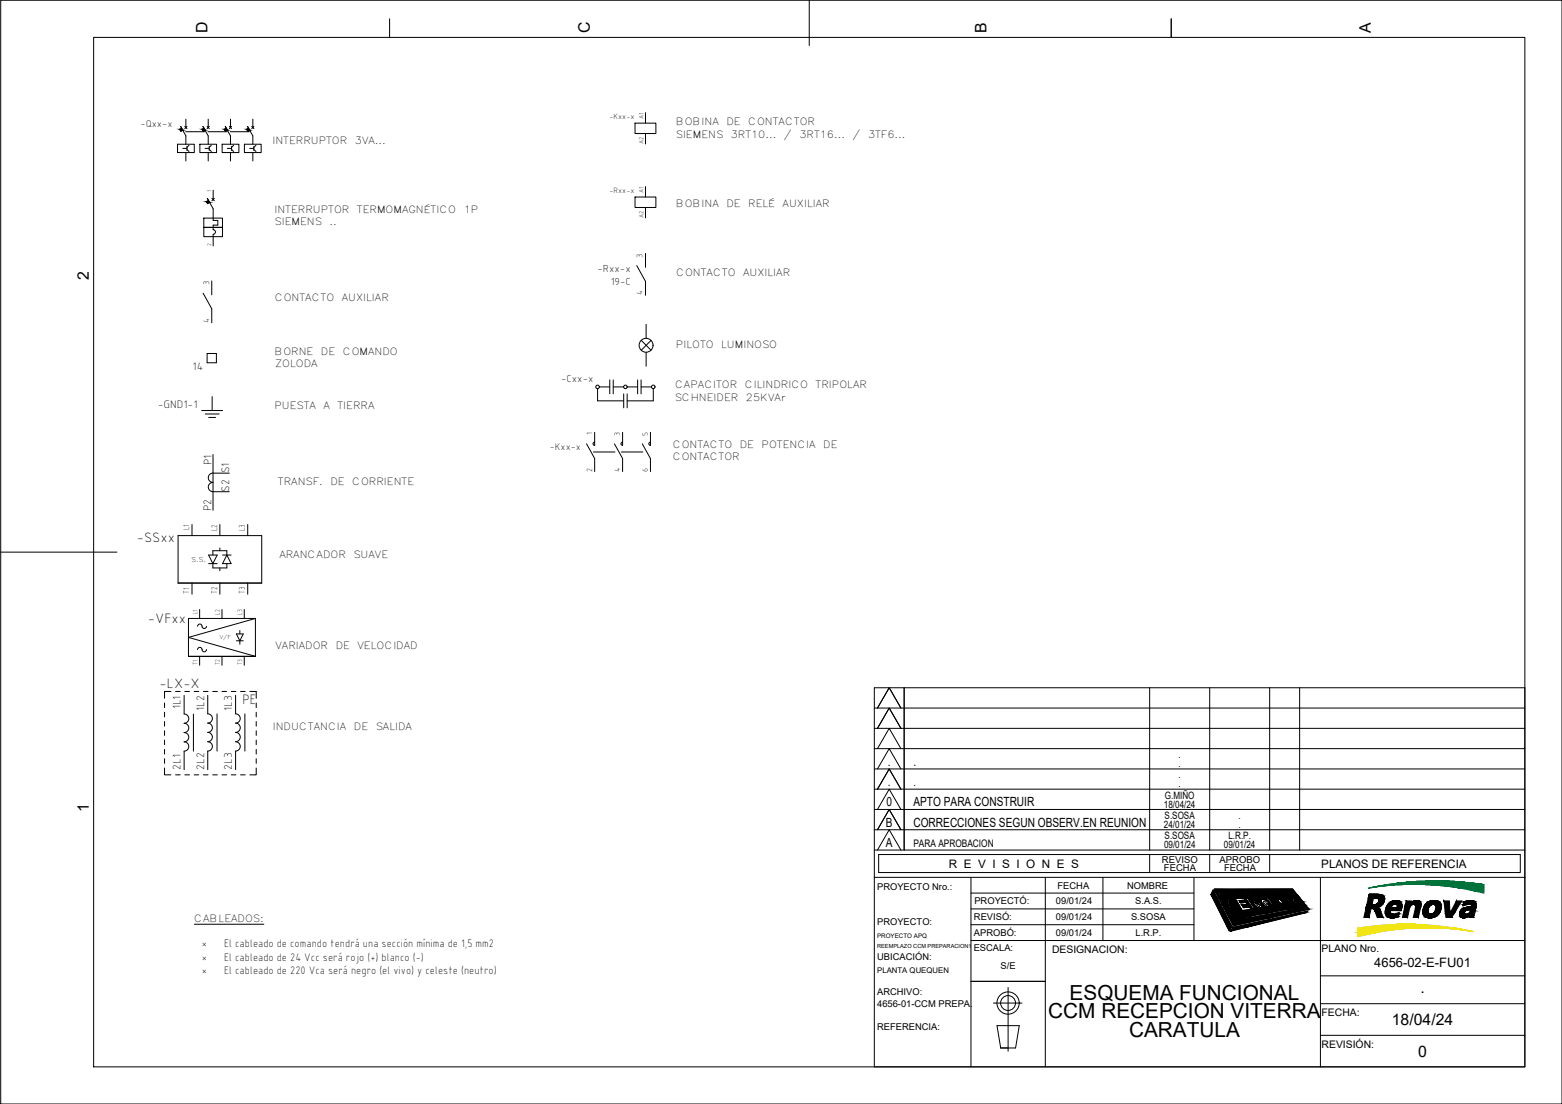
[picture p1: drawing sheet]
<svg xmlns="http://www.w3.org/2000/svg" width="420mm" height="297mm" viewBox="0 0 420 297" stroke-linecap="round" stroke-linejoin="round" font-family="sans-serif">
<defs><g id="words">
<g font-size="5.6">
<text x="287.7" y="269">ESQUEMA FUNCIONAL</text>
<text x="282" y="274">CCM RECEPCION VITERRA</text>
<text x="303.7" y="279">CARATULA</text>
</g>
<g font-size="4.3">
<text x="55.8" y="9" transform="rotate(-90 55.8 9)">D</text>
<text x="158.6" y="9" transform="rotate(-90 158.6 9)">C</text>
<text x="265.4" y="8.9" transform="rotate(-90 265.4 8.9)">B</text>
<text x="368.8" y="9" transform="rotate(-90 368.8 9)">A</text>
<text x="23.9" y="75.4" transform="rotate(-90 23.9 75.4)">2</text>
<text x="23.9" y="218.5" transform="rotate(-90 23.9 218.5)">1</text>
<text x="382.1" y="267.2">.</text>
<text x="374.4" y="275.8">18/04/24</text>
<text x="381.5" y="284.3">0</text>
</g>
<g font-size="3.9">
<text x="36.8" y="145.7">-SSxx</text>
<text x="39.8" y="167.6">-VFxx</text>
<text x="42.9" y="185.1">-LX-X</text>
<text x="65.2" y="189.5">PE</text>
</g>
<text font-size="3.5" x="369.7" y="260.3">4656-02-E-FU01</text>
<g font-size="3.4">
<text x="238.8" y="206">.</text>
<text x="245.7" y="206">.</text>
<text x="238.8" y="211.5">.</text>
<text x="238.4" y="217">0</text>
<text x="245.7" y="217">APTO PARA CONSTRUIR</text>
<text x="238.3" y="227.9">A</text>
<text x="238.3" y="222.4">B</text>
<text x="245.7" y="222.4">CORRECCIONES SEGUN OBSERV.EN REUNION</text>
</g>
<g font-size="3.1">
<text x="51.8" y="99.6">14</text>
<text x="42.5" y="109.9">-GND1-1</text>
<text x="56.9" y="125.2" transform="rotate(-90 56.9 125.2)">P1</text>
<text x="56.8" y="137.5" transform="rotate(-90 56.8 137.5)">P2</text>
<text x="61.7" y="132.4" transform="rotate(-90 61.7 132.4)">S2 S1</text>
<text x="48.5" y="190.9" transform="rotate(-90 48.5 190.9)">1L1</text>
<text x="54.9" y="191.3" transform="rotate(-90 54.9 191.3)">1L2</text>
<text x="62.4" y="191.3" transform="rotate(-90 62.4 191.3)">1L3</text>
<text x="48.5" y="207.1" transform="rotate(-90 48.5 207.1)">2L1</text>
<text x="54.9" y="207.1" transform="rotate(-90 54.9 207.1)">2L2</text>
<text x="62.4" y="207.1" transform="rotate(-90 62.4 207.1)">2L3</text>
<text x="245.7" y="211.5">.</text>
<text x="255.2" y="233.4">R E V I S I O N E S</text>
<text x="355.4" y="233.4">PLANOS DE REFERENCIA</text>
<text x="54.3" y="254.9">*</text>
<text x="60.3" y="254.9">El cableado de comando tendrá una sección mínima de 1,5 mm2</text>
<text x="54.3" y="258.5">*</text>
<text x="54.3" y="262.1">*</text>
<text x="60.3" y="258.5">El cableado de 24 Vcc será rojo (+) blanco (-)</text>
<text x="60.3" y="262.1">El cableado de 220 Vca será negro (el vivo) y celeste (neutro)</text>
</g>
<g font-size="2.9">
<text x="160.7" y="73.2">-Rxx-x</text>
<text x="164.3" y="76.6">19-C</text>
<text x="150.9" y="102.9">-Cxx-x</text>
</g>
<g font-size="2.8">
<text x="37.8" y="34">-Qxx-x</text>
<text x="245.7" y="227.9">PARA APROBACION</text>
<text x="283" y="256.4">DESIGNACION:</text>
<text x="355.5" y="256.3">PLANO Nro.</text>
<text x="355.5" y="273.4">FECHA:</text>
<text x="355.5" y="281.9">REVISIÓN:</text>
</g>
<g font-size="2.7">
<text x="181.8" y="33.6">BOBINA</text>
<text x="195.4" y="33.6">DE</text>
<text x="201.3" y="33.6">CONTACTOR</text>
<text x="73.3" y="38.9">INTERRUPTOR</text>
<text x="95.5" y="38.9">3VA...</text>
<text x="181.8" y="37.3">SIEMENS</text>
<text x="196.6" y="37.3">3RT10...</text>
<text x="210.9" y="37.3">/</text>
<text x="215" y="37.3">3RT16...</text>
<text x="229.3" y="37.3">/</text>
<text x="233.5" y="37.3">3TF6...</text>
<text x="73.8" y="57.2">INTERRUPTOR</text>
<text x="96" y="57.2">TERMOMAGNÉTICO</text>
<text x="124.7" y="57.2">1P</text>
<text x="181.8" y="55.8">BOBINA</text>
<text x="195.4" y="55.8">DE</text>
<text x="201.3" y="55.8">RELÉ</text>
<text x="210.5" y="55.8">AUXILIAR</text>
<text x="73.9" y="60.5">SIEMENS</text>
<text x="88.6" y="60.5">..</text>
<text x="181.9" y="74.3">CONTACTO</text>
<text x="199.9" y="74.3">AUXILIAR</text>
<text x="73.9" y="81.1">CONTACTO</text>
<text x="91.9" y="81.1">AUXILIAR</text>
<text x="73.8" y="95.5">BORNE</text>
<text x="86.3" y="95.5">DE</text>
<text x="92.2" y="95.5">COMANDO</text>
<text x="181.8" y="93.7">PILOTO</text>
<text x="194" y="93.7">LUMINOSO</text>
<text x="74" y="98.8">ZOLODA</text>
<text x="181.5" y="107.8">SCHNEIDER</text>
<text x="181.6" y="104.5">CAPACITOR</text>
<text x="200.4" y="104.5">CILINDRICO</text>
<text x="200.7" y="107.8">25KVAr</text>
<text x="219.4" y="104.5">TRIPOLAR</text>
<text x="73.8" y="109.9">PUESTA</text>
<text x="87" y="109.9">A</text>
<text x="90.8" y="109.9">TIERRA</text>
<text x="147.9" y="121.1">-Kxx-x</text>
<text x="181" y="120.5">CONTACTO</text>
<text x="181" y="123.8">CONTACTOR</text>
<text x="199" y="120.5">DE</text>
<text x="204.9" y="120.5">POTENCIA</text>
<text x="221.4" y="120.5">DE</text>
<text x="74.8" y="130.6">TRANSF.</text>
<text x="88.9" y="130.6">DE</text>
<text x="94.7" y="130.6">CORRIENTE</text>
<text x="75.1" y="150.2">ARANCADOR</text>
<text x="95.1" y="150.2">SUAVE</text>
<text x="74.1" y="174.7">VARIADOR</text>
<text x="90.3" y="174.7">DE</text>
<text x="96.2" y="174.7">VELOCIDAD</text>
<text x="73.4" y="196.4">INDUCTANCIA</text>
<text x="95.2" y="196.4">DE</text>
<text x="101.1" y="196.4">SALIDA</text>
<text x="317" y="203.9">.</text>
<text x="317" y="209.4">.</text>
<text x="317" y="206.4">.</text>
<text x="313.3" y="214.9">G.MIÑO</text>
<text x="317" y="211.9">.</text>
<text x="313.1" y="217.3">18/04/24</text>
<text x="313.3" y="220.3">S.SOSA</text>
<text x="333.1" y="220.3">.</text>
<text x="313.1" y="222.8">24/01/24</text>
<text x="313.3" y="225.8">S.SOSA</text>
<text x="330.4" y="225.8">L.R.P.</text>
<text x="333.1" y="222.8">.</text>
<text x="313.1" y="228.2">09/01/24</text>
<text x="329.2" y="228.2">09/01/24</text>
<text x="52.3" y="248">CABLEADOS:</text>
</g>
<g font-size="2.5">
<text x="312.5" y="232.2">REVISO</text>
<text x="328.1" y="232.2">APROBO</text>
<text x="235.9" y="239.6">PROYECTO Nro.:</text>
<text x="284.5" y="239.3">FECHA</text>
<text x="303.2" y="239.3">NOMBRE</text>
<text x="313.1" y="234.4">FECHA</text>
<text x="329.2" y="234.4">FECHA</text>
<text x="262.1" y="243.3">PROYECTÓ:</text>
<text x="284" y="243.3">09/01/24</text>
<text x="305.4" y="243.3">S.A.S.</text>
<text x="235.9" y="248.9">PROYECTO:</text>
<text x="262" y="247.7">REVISÓ:</text>
<text x="262" y="251.9">APROBÓ:</text>
<text x="284" y="247.6">09/01/24</text>
<text x="284" y="251.8">09/01/24</text>
<text x="304.2" y="247.6">S.SOSA</text>
<text x="305.4" y="251.8">L.R.P.</text>
<text x="261.9" y="256">ESCALA:</text>
<text x="235.9" y="258.3">UBICACIÓN:</text>
<text x="269.2" y="260.6">S/E</text>
<text x="235.9" y="267.7">ARCHIVO:</text>
<text x="235.9" y="271.1">4656-01-CCM PREPA.</text>
<text x="235.9" y="277.1">REFERENCIA:</text>
</g>
<g font-size="2.3">
<text x="172.9" y="69.3" transform="rotate(-90 172.9 69.3)">3</text>
<text x="56.2" y="76.8" transform="rotate(-90 56.2 76.8)">3</text>
<text x="172.9" y="79.4" transform="rotate(-90 172.9 79.4)">4</text>
<text x="56.2" y="86.8" transform="rotate(-90 56.2 86.8)">4</text>
<text x="50.9" y="142.7" transform="rotate(-90 50.9 142.7)">L1</text>
<text x="58.4" y="143" transform="rotate(-90 58.4 143)">L2</text>
<text x="65.9" y="143" transform="rotate(-90 65.9 143)">L3</text>
<text x="50.9" y="159.9" transform="rotate(-90 50.9 159.9)">T1</text>
<text x="58.4" y="159.9" transform="rotate(-90 58.4 159.9)">T2</text>
<text x="65.9" y="159.9" transform="rotate(-90 65.9 159.9)">T3</text>
</g>
<g font-size="2.2">
<text x="164" y="32">-Kxx-x</text>
<text x="164" y="51.9">-Rxx-x</text>
<text x="159.3" y="117.1" transform="rotate(-90 159.3 117.1)">1</text>
<text x="166.8" y="117.4" transform="rotate(-90 166.8 117.4)">3</text>
<text x="174.3" y="117.4" transform="rotate(-90 174.3 117.4)">5</text>
<text x="159.3" y="126.9" transform="rotate(-90 159.3 126.9)">2</text>
<text x="166.8" y="126.9" transform="rotate(-90 166.8 126.9)">4</text>
<text x="174.3" y="126.9" transform="rotate(-90 174.3 126.9)">6</text>
</g>
<text font-size="2.1" x="235.9" y="261.7">PLANTA QUEQUEN</text>
<g font-size="1.9">
<text x="53.1" y="165.3" transform="rotate(-90 53.1 165.3)">L1</text>
<text x="59.1" y="165.5" transform="rotate(-90 59.1 165.5)">L2</text>
<text x="65.1" y="165.5" transform="rotate(-90 65.1 165.5)">L3</text>
<text x="53.1" y="179" transform="rotate(-90 53.1 179)">T1</text>
<text x="59.1" y="179" transform="rotate(-90 59.1 179)">T2</text>
<text x="65.1" y="179" transform="rotate(-90 65.1 179)">T3</text>
</g>
<text font-size="1.8" x="51.4" y="151.2">S.S.</text>
<g font-size="1.7">
<text x="173.1" y="32.1" transform="rotate(-90 173.1 32.1)">A1</text>
<text x="173.1" y="38.7" transform="rotate(-90 173.1 38.7)">A2</text>
<text x="173.1" y="52" transform="rotate(-90 173.1 52)">A1</text>
<text x="173.1" y="58.6" transform="rotate(-90 173.1 58.6)">A2</text>
<text x="235.9" y="252.3">PROYECTO APQ</text>
</g>
<g font-size="1.5">
<text x="56.8" y="51.7" transform="rotate(-90 56.8 51.7)">1</text>
<text x="56.8" y="66.2" transform="rotate(-90 56.8 66.2)">2</text>
<text x="59.1" y="172">V/F</text>
<text x="235.9" y="255.2">REEMPLAZO CCM PREPARACION1</text>
</g>
</g></defs>
<g fill="none" stroke="#000" stroke-width=".27">
<path d="M.2 .1h420v296.9h-420zM25.2 10.1h385v276.9h-385zM104.8 5.1v5M217.7 .1v12.1M315 5.1v5M47.8 38.8h4.5v2.2h-4.5zM49.1 35l-.4 .3-.3-.5 .5-.3-.3-.5 1.4 2.6v2.2M49.2 39.9h1.1M49.7 34l.6 .6M50 35.4h5.1M50 32.1v2.2M50.3 34l-.6 .6"/>
<path d="M50.3 39.4v1.1M50.8 39.1l-.5 .6M53.8 38.8h4.5v2.2h-4.5zM55.1 35l-.4 .3-.3-.5 .5-.3-.3-.5 1.4 2.6v2.2M55.2 39.9h1.1M55.7 34l.6 .6M55.9 35.4h5.2M56 32.1v2.2M56.3 39.4v1.1M56.3 34l-.6 .6M56.9 39.1l-.6 .6M59.8 38.8h4.5v2.2h-4.5z"/>
<path d="M61.2 39.9h1.1M61.2 35l-.5 .3-.3-.5 .5-.3-.3-.5 1.4 2.6v2.2M61.7 34l.6 .6M62 35.4h5.1M62 32.1v2.2M62.3 34l-.6 .6M62.3 39.4v1.1M62.8 39.1l-.5 .6M65.7 38.8h4.6v2.2h-4.6zM67.1 35l-.4 .3-.3-.5 .5-.3-.3-.5 1.4 2.6v2.2M67.2 39.9h1.1M67.7 34l.6 .6"/>
<path d="M68 32.1v2.2M68.3 39.4v1.1M68.3 34l-.6 .6M68.9 39.1l-.6 .6M170.8 33.1h5.6v2.8h-5.6zM173.6 30.3v2.8M173.6 35.9v2.8M50 41v2.3M50.3 40.2l.5 .6M54.8 58.7h5v2.5h-5zM56 41v2.3M56.3 40.2l.6 .6"/>
<path d="M56.4 54.5l-.6 .3-.3-.5 .6-.4-.3-.5 1.5 2.8v3.1h1.3v1.3h-1.3v1.2a.62 .62 0 0 1 .7 .6 .62 .62 0 0 1-.7 .6M57 53.3l.7 .7M57.3 51.2v2.5M57.7 53.3l-.7 .7M62 41v2.3M62.3 40.2l.5 .6M68 41v2.3M68.3 40.2l.6 .6M170.8 53h5.6v2.8h-5.6zM173.6 50.2v2.8M173.6 55.8v2.8M54.6 78.9l2.4 4.2v3.7"/>
<path d="M54.8 61.2h5v2.5h-5zM57 75.6v3.7M57.3 63.1v3.1M171.3 71.5l2.3 4.2v3.7M173.6 68.2v3.7M55.7 95.1h2.5v2.5h-2.5zM172.5 91.6l2.6 2.6M173.8 87.3v3.7M173.8 94.8v3.7M175.1 91.6l-2.6 2.6M54.3 110.5h5.6M55.2 111.4h3.7"/>
<path d="M56.1 112.3h1.9M57.1 106.7v3.8M157.8 119.4l2.2 4v3.5M159.9 119a.43 .43 0 0 0-.4 .4 .43 .43 0 0 0 .4 .4M160 116.3v3.6M160.7 104.6v3.3h7.1M161.2 104.1h2.8M164 102.2v3.8M165 102.2v3.8M165 104.1h2.8M165.3 119.4l2.2 4v3.5M167.5 116.3v3.5a.43 .43 0 0 1-.5-.4 .43 .43 0 0 1 .5-.4"/>
<path d="M167.8 106v3.7M168.7 104.1h2.8M168.7 106v3.7M171.5 102.2v3.8M172.4 104.1h2.9M172.4 102.2v3.8M172.8 119.4l2.2 4v3.5M175 116.3v3.5a.43 .43 0 0 1-.5-.4 .43 .43 0 0 1 .5-.4M175.7 104.6v3.3h-7M57.3 122.3v15M61.7 127.3h-4.4a1.26 1.26 0 0 0-1.3 1.2 1.26 1.26 0 0 0 1.3 1.3 1.25 1.25 0 0 0-1.3 1.2 1.25 1.25 0 0 0 1.3 1.3h4.4M159.6 121.6h5.8"/>
<path d="M167.1 121.6h5.8M.2 148.6h31.3M47.9 144.1h22.5v12.8h-22.5zM51.6 141.1v3M51.6 156.9v3M56.1 149.3h2.3l-1.1 2.3zM56.1 151.6h2.3M57.3 151.6v1.2h3.7v-1.2M57.3 149.3v-1.1h3.7v1.1M59.1 141.1v3M59.1 147.4v.8M59.1 152.8v.8"/>
<path d="M59.1 156.9v3M59.9 149.3h2.3M61 149.3l1.2 2.3h-2.3zM66.6 141.1v3M66.6 156.9v3M53.1 168.5a.63 .63 0 0 1 .8-.6 .63 .63 0 0 1 .5 .8l.3 .4h.5l.3-.6M53.1 174.8a.63 .63 0 0 1 .8-.6 .63 .63 0 0 1 .5 .8l.3 .3h.5l.3-.5M53.7 164v2.4M53.7 176.6v2.4M59.7 164v2.4M59.7 176.6v2.4M63.6 170.6h1.8l-.9 1.8z"/>
<path d="M63.6 172.4h1.8M64.5 169.6v1M64.5 172.4v.9M65.7 164v2.4M65.7 176.6v2.4M68.7 166.4l-18 5.1 18 5.1M68.7 166.4h-18v10.2h18M68.7 166.4v10.2M44.3 189.1v1.3M44.3 191.6v1.3M44.3 194.1v1.3M44.3 196.6v1.3"/>
<path d="M44.3 199.1v1.3M46 186h-1.7v1.9M47.2 186h1.3M49.5 192.1a1.25 1.25 0 0 1 1.3 1.2 1.25 1.25 0 0 1-1.3 1.3 1.26 1.26 0 0 1 1.3 1.3 1.26 1.26 0 0 1-1.3 1.2 1.25 1.25 0 0 1 1.3 1.3 1.25 1.25 0 0 1-1.3 1.2 1.25 1.25 0 0 1 1.3 1.3 1.25 1.25 0 0 1-1.3 1.2M49.5 187.1v5M49.7 186h1.3M52 192.1v10M52.2 186h1.3M54.7 186h1.3M55.9 197a1.26 1.26 0 0 1 1.2 1.3 1.26 1.26 0 0 1-1.2 1.3 1.26 1.26 0 0 1 1.2 1.2 1.26 1.26 0 0 1-1.2 1.3v5M55.9 187.1v5a1.25 1.25 0 0 1 1.2 1.2 1.25 1.25 0 0 1-1.2 1.2 1.26 1.26 0 0 1 1.2 1.3 1.26 1.26 0 0 1-1.2 1.3M57.2 186h1.3"/>
<path d="M58.4 192.1v10M59.7 186h1.3M62.2 186h1.3M63.4 197a1.26 1.26 0 0 1 1.2 1.3 1.26 1.26 0 0 1-1.2 1.3 1.26 1.26 0 0 1 1.2 1.2 1.26 1.26 0 0 1-1.2 1.3v5M63.4 187.1v5a1.25 1.25 0 0 1 1.2 1.2 1.25 1.25 0 0 1-1.2 1.2 1.26 1.26 0 0 1 1.2 1.3 1.26 1.26 0 0 1-1.2 1.3M64.7 186h1.3M65.9 192.1v10M67.2 186h1.7v1.9M68.9 189.1v1.3M68.9 191.6v1.3M68.9 194.1v1.3M68.9 196.6v1.3"/>
<path d="M68.9 199.1v1.3M235.2 185h175v102h-175zM235.2 190.5h174.9M235.2 196h174.9M236 196l3.2-5.5 3.1 5.5M236 190.5l3.2-5.5 3.1 5.5M243.2 185v43.7M309.2 185v43.7M325.4 185v43.7M341.5 185v43.7M349.6 185v43.7M44.3 206.6v1.9h1.7"/>
<path d="M44.3 201.6v1.3M44.3 204.1v1.3M47.2 208.5h1.3M49.5 202.1v5M49.7 208.5h1.3M52.2 208.5h1.3M54.7 208.5h1.3M57.2 208.5h1.3M59.7 208.5h1.3M62.2 208.5h1.3M64.7 208.5h1.3M68.9 206.6v1.9h-1.7"/>
<path d="M68.9 201.6v1.3M68.9 204.1v1.3M235.2 212.3h174.9M235.2 217.8h174.9M235.2 201.4h174.9M235.2 206.9h174.9M236 212.3l3.2-5.4 3.1 5.4M236 201.4l3.2-5.4 3.1 5.4M236 206.9l3.2-5.5 3.1 5.5M236 217.8l3.2-5.5 3.1 5.5M235.2 236.1h175M235.2 223.3h174.9"/>
<path d="M235.2 228.7h174.9M236 223.3l3.2-5.5 3.1 5.5M236 228.7l3.2-5.4 3.1 5.4M236.3 229.9h172.6v4.9h-172.6zM261.2 236.1v50.9M281.2 236.1v50.9M296.7 236.1v17M309.2 229.9v4.9M321.2 236.1v17M325.4 229.9v4.9M326.3 239.5l5.1 9.8-.8 1.2-4.9-9.8zM326.6 239.3l21.1-.1 4.4 5.5-20.4 4.4z"/>
<path d="M327.3 239.8h.8a.5 .5 0 0 1 .5 .3 .5 .5 0 0 1-.1 .6h-.4l.3 .6h-.3zM330.6 239.7a1.13 1.13 0 0 1 1.1 1.5 1.19 1.19 0 0 1-1.1-1.5zM330.8 240h.1a.85 .85 0 0 1 .5 1l-.4-.4zM331.6 239.8l.3-.1 .6 .5-.1-.5h.3l.1 .8 .4 .6h-.4zM333 239.7h.8l.2 .2-.5 .1 .2 .3 .4-.1 .1 .3h-.4l.3 .3h.5l.1 .3h-.8zM335.2 240l-.1 .1-.2-.2a.6 .6 0 0 0 .4 .9l.1-.2h.2M335.2 240l-.1-.1a.39 .39 0 0 0-.6-.2 .39 .39 0 0 0 .1 .6l.4 .5a.36 .36 0 0 0 .3 .3 .36 .36 0 0 0 .4-.3l-.1-.2M336.5 239.7h.3l.8 1.2h-.2zM337.5 239.6a.93 .93 0 0 1 .9 1.4l-.7-.4-.3-.6zM337.7 239.8h.1a.65 .65 0 0 1 .4 .9l-.4-.5zM338.3 239.7l.3-.1 .7 .7-.4-.6 .2-.1 .8 1.2h-.2l-.7-.6 .4 .7h-.2zM341.5 229.9v4.9"/>
<path d="M355.2 236.1v50.9M52.3 248.7h18.7M261.2 253.1h149M261.2 248.8h60M261.2 244.5h60M261.2 240.3h60M327.8 240l.3 .1 .2 .3-.3 .1zM329.7 240.1l-.5-.1 .2 .4h.4l-.1-.3M329.8 240.6l.2 .1M330 240.8l.4 .5h.3l-.3-.5M330.1 240.5l.2 .2M330.1 240.5v-.4l-.3-.3h-1l.8 1.5h.3l-.3-.6h.2"/>
<path d="M331.8 249.5l20-4.4-.5 .5-20.2 4.9zM332.2 241.8l2.4-.2 .4 .6-1.7 .1 .4 .6 1.4-.1 .4 .6-1.4 .1 .4 .7 1.6-.2 .4 .7-2.4 .3zM334.8 246.6h.1M335 241.6h.7l1.9 2.9-.7 .1zM336.7 240.5a.36 .36 0 0 1 0 .6 .36 .36 0 0 1-.6-.3l-.4-.5a.36 .36 0 0 1-.2-.4 .36 .36 0 0 1 .4-.3l.5 .4-.4-.1a.6 .6 0 0 0 .5 .9v-.3h.2M337.3 242.2a1.54 1.54 0 0 1 2 1.1l-1.3 .1 .7 .5 .2-.3h.5a.74 .74 0 0 1-.5 .8 .74 .74 0 0 1-.9-.3 1.42 1.42 0 0 1-.7-1.9zM337.8 242.6h.3l.4 .4-.7 .1zM339.3 242a1.22 1.22 0 0 1 1.7 .6l-.6 .1-.4-.2a.86 .86 0 0 0 .9 1l-.2-.4 .6-.1a.67 .67 0 0 1-.1 1 .67 .67 0 0 1-.9-.1 1.67 1.67 0 0 1-1-1.9zM342 243.5l.7 .3M342 243.6l-.9-1.3h-.2l-.3-.3 .2-.1-.3-.5 .5-.1 .4 .6h.2l.3 .3h-.3l1.4 1.6h-.3M342.5 242l-.1-.2h-.5l1.3 1.9h.5l-.8-1.2 .3-.2M342.5 242h.1"/>
<path d="M342.8 241.7l-.3 .3M342.8 241.7l.4 .6M343.2 242.3h.1M343.5 241.7a1.45 1.45 0 0 1 1.7 1.8 1.55 1.55 0 0 1-1.7-1.8zM343.9 241.9l.5 .1 .4 .3a.42 .42 0 0 1 .2 .4 .42 .42 0 0 1-.3 .4l-.8-.5zM344.3 241h.4l1.7 2.3-.4 .1zM345.1 243.6h.5l.2 .2h-.4l.6 .2 .3 .4-.1 .2h-.4l-.3-.3h.5l-.6-.2zM345.4 241.5h.4l.9 1.2 .3 .1-.8-1.3h.4l1.3 1.6-.4 .1-.2-.2v.2h-.5zM345.5 243.5h.1M346.3 244.4l.3 .2zM346.8 241.5l1-.1 .3 .3 .1 .9h.5l.3 .4-1 .1-.3-.4v-.9h-.6zM346.9 243.5h-.4l.3 .4 .2-.2"/>
<path d="M346.9 243.6l.1 .1M347.1 243.8l-.3-.4h-.4l.7 1.1h.2l-.2-.5 .4 .4h.2l-.5-.6M347.3 243.3l.3-.1 .7 .9 .4 .1-.5 .1zM347.4 240.4l-7.3 .2 .1 .3 6.8-.2a4.4 4.4 0 0 1 2.9 3.2l-.3 .2-14 2.5a4.6 4.6 0 0 1-5-4.2l.3-.7-.3-.1a3.4 3.4 0 0 0 1.2 4 4.7 4.7 0 0 0 4 1.4l13.9-2.6 .4-.2M347.4 240.4a4.6 4.6 0 0 1 2.9 3.6l-.2 .2M347.6 244.2l.3 .1zM348.6 244l.3 .2zM261.2 264h20M267.2 269.9h7.7M268.2 276h6l-1 6h-4zM271.2 265.7v17.1M355.2 278.6h55"/>
<path d="M355.2 270.1h55M355.2 262.6h55"/>
<circle cx="173.8" cy="92.9" r="1.87"/>
<circle cx="160.7" cy="104.1" r=".48"/>
<circle cx="168.2" cy="104.1" r=".48"/>
<circle cx="175.7" cy="104.1" r=".48"/>
<circle cx="271.2" cy="269.9" r="3"/>
<circle cx="271.2" cy="269.9" r="2"/>
</g>
<g fill="#000" stroke="#000" stroke-width=".27">
<path d="M48.4 34.8h.6l.1 .2zM48.4 34.8l.5-.3 .1 .3zM54.4 34.8h.6l.1 .2zM54.4 34.8l.5-.3 .1 .3zM60.4 34.8h.6l.2 .2zM60.4 34.8l.5-.3 .1 .3zM66.4 34.8h.6l.1 .2zM66.4 34.8l.5-.3 .1 .3zM55.5 54.3h.8l.1 .2zM55.5 54.3l.6-.4 .2 .4zM326.3 239.5l.6 1.2h-1.2zM334.9 239.7h.7z"/>
<path d="M335 239.8h.2zM336.1 239.7h.2zM336.6 239.7h.1zM326.6 239.3h21.1zM330.2 249.5h1.1l-.7 1zM330.7 247.1h10.4l-9.4 2zM331.4 241h.1zM331.8 249.5l-.7 1zM331.8 249.5h3.4l-4 1zM333.7 242.9h.1zM334.2 240.2h.3zM335.5 241.1h8.9z"/>
<path d="M335.7 240.5h.2zM336.7 241.1h7.6zM337.7 243h.7zM341 242.3h.1zM341.4 241.9h.2zM342.5 243.4h.2zM342.7 243.8h2.5zM345.1 243.5h.1zM345.2 243.5h.2zM346.5 243.5h.2zM347.1 242.7h.6zM347.5 241.8h.2z"/>
<path d="M347.5 244.2h.3zM348.2 242.6h.5zM348.2 244h.3zM349.8 245.6l2-.5-.5 .5zM370.9 242.1h1.5zM374.2 247h.5zM375.2 246h1.1zM375.3 242.3h.2zM376 245.8h.3zM381 242.3h.2zM386.3 244.4h1.4zM393.3 246.9h.8z"/>
<path d="M393.6 243.6h.1zM394.2 244.2h2.8zM394.5 244.1h2.5zM394.9 242.4h1.3z"/>
<path d="M48.4 34.8l.1 .2h.6zM48.5 35h.6l-.4 .3z"/>
<path d="M54.4 34.8l.1 .2h.6zM54.5 35h.6l-.4 .3z"/>
<path d="M60.4 34.8l.1 .2h.7zM60.5 35h.7l-.5 .3z"/>
<path d="M66.4 34.8l.1 .2h.6zM66.5 35h.6l-.4 .3z"/>
<path d="M55.5 54.3l.2 .2h.7zM55.7 54.5h.7l-.6 .3z"/>
<path d="M326.9 239.8l1.2 1.5-.8-1.5zM326.9 239.8l1.2 1.5h-.4z"/>
<path d="M326.9 239.8h1.9zM326.9 239.8h1.9z"/>
<path d="M328.4 239.8l.8 .7-.4-.7zM328.4 239.8l.8 .7h-.4z"/>
<path d="M326.9 239.8h2.7zM326.9 239.8h1.9z"/>
<path d="M329.9 240h.6zM329.9 240h.6z"/>
<path d="M329.8 239.9h.7zM329.8 239.9h.7z"/>
<path d="M329.9 239.9h.6zM329.9 239.9l.6 .1z"/>
<path d="M329.7 239.8h.8zM329.7 239.8h.8z"/>
<path d="M329.7 239.8h.8zM329.7 239.8h.8z"/>
<path d="M329.8 239.8h.7zM329.8 239.8l.7 .1z"/>
<path d="M329.6 239.8h.9zM329.6 239.8h.9z"/>
<path d="M326.9 239.7h3.7zM326.9 239.7l3.6 .1z"/>
<path d="M326.8 239.7h3.8zM326.8 239.7h3.9z"/>
<path d="M326.8 239.7h3.8zM326.8 239.7h3.8z"/>
<path d="M330.8 240h.1zM330.8 240h.1z"/>
<path d="M330.9 239.7h2.1zM330.9 239.7h2.1z"/>
<path d="M330.9 239.7h2.1zM330.9 239.7h2.1z"/>
<path d="M331 239.7l2 .1zM331 239.7l2 .1z"/>
<path d="M331.1 239.8l2 .1zM331.1 239.8l2 .1z"/>
<path d="M331.2 239.9l2 .1zM331.2 239.9l2 .1z"/>
<path d="M330.7 239.7h2.7zM330.7 239.7h2.3z"/>
<path d="M326.8 239.7h7zM326.8 239.7h7z"/>
<path d="M326.8 239.7h7zM326.8 239.7h6.6z"/>
<path d="M333.8 239.7h.7zM333.8 239.7h.7z"/>
<path d="M333.9 239.8l.5 .1zM333.9 239.8l.5 .1z"/>
<path d="M334 239.9l.5 .1zM334 239.9l.5 .1z"/>
<path d="M333.8 239.7h.7zM333.8 239.7l.6 .1z"/>
<path d="M326.8 239.7h7.7zM326.8 239.7h7.7z"/>
<path d="M333.8 239.7h.7zM333.8 239.7h.7z"/>
<path d="M326.8 239.6h7.8zM326.8 239.6h7.8z"/>
<path d="M326.8 239.6h7.8zM326.8 239.6l7.7 .1z"/>
<path d="M334.9 239.7h.3zM334.9 239.7l.3 .1zM335 239.8h.2z"/>
<path d="M334.9 239.7h.4zM334.9 239.7h.5z"/>
<path d="M334.9 239.7h.4zM334.9 239.7h.3z"/>
<path d="M335.6 239.9h.1zM335.6 239.9h.1z"/>
<path d="M335.4 239.7h.2zM335.4 239.7h.2z"/>
<path d="M335.4 239.7h.2zM335.4 239.7h.2z"/>
<path d="M334.7 239.6h1zM334.7 239.6h1z"/>
<path d="M334.8 239.6h.9zM334.8 239.6l.8 .1zM334.9 239.7h.7z"/>
<path d="M334.6 239.6h1.1zM334.6 239.6h1.1z"/>
<path d="M334.7 239.6h1zM334.7 239.6h1z"/>
<path d="M335.6 239.8l.1 .1zM335.6 239.8l.1 .1z"/>
<path d="M326.8 239.6h8.9zM326.8 239.6h9z"/>
<path d="M326.8 239.6h8.9zM326.8 239.6h8.9z"/>
<path d="M335.6 239.9l.2 .1zM335.6 239.9l.2 .1z"/>
<path d="M326.8 239.6h9zM326.8 239.6h9z"/>
<path d="M335.6 240h.2zM335.6 240h.2z"/>
<path d="M335.6 240h.2zM335.6 240h.2z"/>
<path d="M336.1 239.7h.2zM336.1 239.7h.2z"/>
<path d="M336.1 239.7h.3zM336.1 239.7h.2z"/>
<path d="M336 239.7h.5zM336 239.7h.5z"/>
<path d="M336 239.7h.5zM336 239.7h.4z"/>
<path d="M336 239.7h.6zM336 239.7h.5z"/>
<path d="M336.6 239.8h.3zM336.6 239.8h.3z"/>
<path d="M336.5 239.7h.2zM336.5 239.7h.2z"/>
<path d="M336.6 239.9h.3zM336.6 239.9h.3z"/>
<path d="M336.5 239.7h.3zM336.5 239.7h.3z"/>
<path d="M336 239.7h.7zM336 239.7h.8z"/>
<path d="M336.6 239.7l.3 .1zM336.6 239.7l.3 .1z"/>
<path d="M336.6 239.8h.3zM336.6 239.8h.3z"/>
<path d="M336.9 239.8h.5zM336.9 239.8h.5z"/>
<path d="M336.6 239.8l.3 .1zM336.6 239.8l.3 .1z"/>
<path d="M336.9 239.9h.5zM336.9 239.9h.5z"/>
<path d="M336.9 239.9h.5zM336.9 239.9h.5z"/>
<path d="M336.6 239.9h.4zM336.6 239.9h.4z"/>
<path d="M336.7 239.9l.3 .1zM336.7 239.9l.3 .1z"/>
<path d="M336.9 239.8l.5 .1zM336.9 239.8l.5 .1z"/>
<path d="M336.9 239.9h.5zM336.9 239.9h.5z"/>
<path d="M336.9 239.9l.5 .1zM336.9 239.9l.5 .1z"/>
<path d="M336.8 239.8h.6zM336.8 239.8h.6z"/>
<path d="M337 240l.4 .1zM337 240l.4 .1z"/>
<path d="M336.8 239.7h.6zM336.8 239.7l.6 .1z"/>
<path d="M336 239.7h1.4zM336 239.7h1.4z"/>
<path d="M336.8 239.7h.6zM336.8 239.7h.6z"/>
<path d="M335.9 239.6h1.6zM335.9 239.6l1.5 .1z"/>
<path d="M335.9 239.6h1.6zM335.9 239.6h1.6z"/>
<path d="M335.8 239.6h1.7zM335.8 239.6h1.7zM326.8 239.6h10.7zM326.8 239.6h10.8z"/>
<path d="M335.8 239.6h1.7zM335.8 239.6h1.7z"/>
<path d="M337.6 239.8h.2zM337.6 239.8h.2z"/>
<path d="M337.6 240h.4zM337.6 240h.4z"/>
<path d="M337.6 239.8l.2 .1zM337.6 239.8l.2 .1z"/>
<path d="M337.6 239.9h.2zM337.6 239.9h.2z"/>
<path d="M337.6 239.9h.3zM337.6 239.9h.3z"/>
<path d="M337.6 239.9h.3zM337.6 239.9h.3z"/>
<path d="M337.6 239.9l.4 .1zM337.6 239.9l.4 .1z"/>
<path d="M337.6 240l.4 .1zM337.6 240l.4 .1z"/>
<path d="M337.9 239.7h.5zM337.9 239.7h.5z"/>
<path d="M337.9 239.7l.5 .1zM337.9 239.7l.5 .1z"/>
<path d="M338 239.8l.5 .1zM338 239.8l.5 .1z"/>
<path d="M337.8 239.6h.7zM337.8 239.6l.5 .1z"/>
<path d="M338.2 239.9l.4 .1zM338.2 239.9l.4 .1z"/>
<path d="M338.3 240l.4 .1zM338.3 240l.4 .1z"/>
<path d="M337.7 239.6h1.1zM337.7 239.6h.8z"/>
<path d="M337.6 239.6h1.2zM337.6 239.6h1.2z"/>
<path d="M326.7 239.6h12.4zM326.7 239.6h12.1z"/>
<path d="M326.6 239.3l21.4 .3-.3-.3zM326.6 239.3l21.4 .3h-21.3z"/>
<path d="M339.1 239.6l9.8 1.1-.9-1.1zM339.1 239.6l9.8 1.1h-9z"/>
<path d="M325.7 240.7l5.7 8.6-4.5-8.6zM325.7 240.7l5.7 8.6h-1.3z"/>
<path d="M327.7 240l.6 .1zM327.7 240l.6 .1z"/>
<path d="M327.8 240.1l.5 .4v-.4zM327.8 240.1l.5 .4h-.3z"/>
<path d="M328.4 241.2h3.1zM328.4 241.2h3.1z"/>
<path d="M328.6 240.7h.6zM328.6 240.7h.6z"/>
<path d="M328.8 240.5l.4 .2zM328.6 240.7l.2-.2 .4 .2z"/>
<path d="M329.2 240.7h1.5zM329.2 240.7h1.5z"/>
<path d="M329.2 240l.4 .2zM329.2 240l.4 .2z"/>
<path d="M329.4 240.4h.2zM329.4 240.4h.3z"/>
<path d="M329.3 240.2h.4zM329.3 240.2h.4z"/>
<path d="M329.4 240.4h.3zM329.4 240.4h.3z"/>
<path d="M329.3 240.2h.4zM329.3 240.2h.4z"/>
<path d="M329.3 240.2h.4zM329.3 240.2h.4z"/>
<path d="M329.3 240.2h.5zM329.3 240.2h.5z"/>
<path d="M329.4 240.4h.3zM329.4 240.4h.3z"/>
<path d="M329.3 240.2h.5zM329.3 240.2h.5z"/>
<path d="M329.3 240.2h.5zM329.3 240.2h.5z"/>
<path d="M329.4 240.4h.4zM329.4 240.4h.4z"/>
<path d="M329.4 240.4h.4zM329.4 240.4h.3z"/>
<path d="M329.3 240.2l.5 .1zM329.3 240.2l.5 .1z"/>
<path d="M329.3 240.3h.5zM329.3 240.3h.5z"/>
<path d="M329.4 240.3l.4 .1zM329.4 240.3l.4 .1z"/>
<path d="M329.4 240.4h.4zM329.4 240.4h.4z"/>
<path d="M329.4 240.3h.4zM329.4 240.3h.4z"/>
<path d="M329.4 240.3h.4zM329.4 240.3h.4z"/>
<path d="M328.3 242.5l2 1-.1-1zM328.3 242.5l2 1h-1.5z"/>
<path d="M328.8 243.5l1.9 .9-.4-.9zM328.8 243.5l1.9 .9h-1.4z"/>
<path d="M330 240h.5zM330 240h.5z"/>
<path d="M330 240l.5 .1zM330 240l.5 .1z"/>
<path d="M330 240.1h.5zM330 240.1h.5z"/>
<path d="M330.1 240.1h.4zM330.1 240.1h.4z"/>
<path d="M330.1 240.1l.4 .1zM330.1 240.1l.4 .1z"/>
<path d="M330.1 240.2l.4 .1zM330.1 240.2l.4 .1z"/>
<path d="M330.1 240.3h.4zM330.1 240.3h.4z"/>
<path d="M330.1 240.3l.4 .1zM330.1 240.3l.4 .1z"/>
<path d="M327.8 241.6l2.4 .9 .3-.9zM327.8 241.6l2.4 .9h-1.9z"/>
<path d="M330.1 240.4h.5zM330.1 240.4h.5z"/>
<path d="M330.1 240.4l.5 .1zM330.1 240.4l.5 .1z"/>
<path d="M330.1 240.5h.5zM330.1 240.5h.5z"/>
<path d="M330.1 240.5l.5 .1zM329.7 240.6h.9z"/>
<path d="M329.7 240.6l1 .1zM329.2 240.7h1.5z"/>
<path d="M328.6 240.7h2.2zM328.5 240.7h2.3z"/>
<path d="M329.3 244.4l2 .7-.6-.7zM329.3 244.4l2 .7h-1.7z"/>
<path d="M328.5 240.7l2.4 .2zM328.3 240.9h2.6z"/>
<path d="M328.3 240.9h2.6zM328.3 240.9h2.6z"/>
<path d="M328.2 240.9l2.8 .1zM328.2 240.9l2.8 .1z"/>
<path d="M330.8 240h.2zM330.8 240h.2z"/>
<path d="M330.8 240l.2 .1zM330.8 240l.2 .1z"/>
<path d="M328.3 241l2.8 .1zM328.3 241l2.8 .1z"/>
<path d="M330.8 240.1h.2zM330.8 240.1h.2z"/>
<path d="M330.8 240.1h.3zM330.8 240.1h.3z"/>
<path d="M330.8 240.1h.3zM330.8 240.1h.3z"/>
<path d="M330.8 240.1l.4 .1zM330.8 240.1l.4 .1z"/>
<path d="M328.3 241.1l2.9 .1zM328.3 241.1l2.9 .1z"/>
<path d="M330.8 240.2h.4zM330.8 240.2h.4z"/>
<path d="M330.8 240.2l.4 .1zM330.8 240.2l.4 .1z"/>
<path d="M330.8 240.3h.5zM330.8 240.3h.5z"/>
<path d="M328.4 241.2h3zM328.4 241.2h3z"/>
<path d="M330.8 240.3l.5 .1zM330.8 240.3l.5 .1z"/>
<path d="M329.6 245.1l1.9 .2-.2-.2zM329.6 245.1l1.9 .2h-1.7z"/>
<path d="M330.8 240.4h.5zM330.8 240.4h.5z"/>
<path d="M330.8 240.4l.6 .1zM330.8 240.4l.6 .1z"/>
<path d="M330.9 240.5h.5zM330.9 240.5h.5z"/>
<path d="M328.4 241.2h3.1zM328.4 241.2h3.1z"/>
<path d="M330.1 249.3l1.2 .2 .1-.2zM330.1 249.3l1.2 .2h-1.1z"/>
<path d="M330.9 240.5l.5 .1zM330.9 240.5l.5 .1z"/>
<path d="M330.9 240.6h.5zM330.9 240.6h.5z"/>
<path d="M331 240.6l.5 .1zM331 240.6l.5 .1z"/>
<path d="M331 240.7h.5zM331 240.7h.5z"/>
<path d="M331 240.7l.5 .1zM331 240.7l.5 .1z"/>
<path d="M331.1 240.8h.4zM331.1 240.8h.4z"/>
<path d="M331.1 240.8h.4zM331.1 240.8h.4z"/>
<path d="M331.2 240.8l.3 .1zM331.2 240.8l.3 .1z"/>
<path d="M331.2 240.9h.3zM331.2 240.9h.3z"/>
<path d="M331.2 240.9h.3zM331.2 240.9h.3z"/>
<path d="M331.3 240.9l.2 .1zM331.3 240.9l.2 .1z"/>
<path d="M331.3 241h.2zM331.3 241h.2z"/>
<path d="M331.3 241h.2zM331.3 241h.2z"/>
<path d="M329.8 245.3l2.2 .5-.5-.5zM329.8 245.3l2.2 .5h-2z"/>
<path d="M330 245.8l3 .7-1-.7zM330 245.8l3 .7h-2.6z"/>
<path d="M330.9 241.8l1.6 .4-.3-.4zM330.9 241.8l1.6 .4h-1.8z"/>
<path d="M330.7 242.2l1.9 .2-.1-.2zM330.7 242.2l1.9 .2h-2z"/>
<path d="M331.7 240.6l.9 .1zM331.7 240.6l.9 .1z"/>
<path d="M331.7 240.6h.9zM331.7 240.6h.8z"/>
<path d="M330.6 242.4l2.2 .4-.2-.4zM330.6 242.4l2.2 .4h-2.2z"/>
<path d="M331.8 240.7l.9 .2zM331.8 240.7l.9 .2z"/>
<path d="M331.8 240.9l.9 .1zM331.8 240.9l.9 .1z"/>
<path d="M331.8 241l1 .1zM331.8 241l1 .1z"/>
<path d="M331.7 240.5h1.1zM331.7 240.5h1.1z"/>
<path d="M331.7 240.5h1.1zM331.7 240.5l.9 .1z"/>
<path d="M332.8 240.5h.7zM332.8 240.5h.7z"/>
<path d="M331.8 241.1h1zM331.8 241.1h1z"/>
<path d="M330.6 242.8l2.4 .3-.2-.3zM330.6 242.8l2.4 .3h-2.4z"/>
<path d="M331.8 241.1h1.4zM331.7 241.1h1.5z"/>
<path d="M330.4 246.5l3.5 .4-.9-.4zM330.4 246.5l3.5 .4h-3.3z"/>
<path d="M330.6 243.1l2.6 .3-.2-.3zM330.6 243.1l2.6 .3h-2.5z"/>
<path d="M333.2 241.1h.7zM333.2 241.1h.7z"/>
<path d="M330.9 241.7h2.3zM330.9 241.7l1.3 .1z"/>
<path d="M331.4 240l1.9 .1zM331.4 240l1.9 .1z"/>
<path d="M333.2 241.1h11.2zM333.2 241.1h11.2z"/>
<path d="M330.7 243.4l2.6 .3-.1-.3zM330.7 243.4l2.6 .3h-2.5z"/>
<path d="M331.5 240.1l1.9 .2-.1-.2zM331.5 240.1l1.9 .2h-1.8z"/>
<path d="M330.8 243.7l2.7 .3-.2-.3zM330.8 243.7l2.7 .3h-2.5z"/>
<path d="M331.6 240.3l1.9 .1-.1-.1zM331.6 240.3l1.9 .1h-1.8z"/>
<path d="M331.7 240.4l1.8 .1zM331.7 240.4l1.8 .1z"/>
<path d="M332.8 240.5l1.1 .6-.4-.6zM332.8 240.5l1.1 .6h-.7z"/>
<path d="M331 244l2.7 .3-.2-.3zM331 244l2.7 .3h-2.6z"/>
<path d="M331.1 244.3l2.8 .3-.2-.3zM331.1 244.3l2.8 .3h-2.6z"/>
<path d="M330.6 246.9l3.8 .1zM330.6 246.9l3.8 .1h-3.8z"/>
<path d="M331.3 244.6l2.8 .3-.2-.3zM331.3 244.6l2.8 .3h-2.6z"/>
<path d="M331.5 244.9l2.6 .1zM331.5 244.9l2.6 .1z"/>
<path d="M330.8 241.7h3.3zM330.8 241.7h2.4z"/>
<path d="M330.6 247l4.1 .1zM330.6 247l4.1 .1z"/>
<path d="M334 240l.5 .2zM334 240l.5 .2z"/>
<path d="M334.1 240.2h.4zM334.1 240.2h.4zM334.1 240.2h.4z"/>
<path d="M334.1 240.2l.5 .1zM334.1 240.2l.5 .1z"/>
<path d="M334.1 240.3l.5 .1zM334.1 240.3l.5 .1z"/>
<path d="M334.6 240.8h.4zM334.6 240.8h.4z"/>
<path d="M330.7 241.6h3.9zM330.7 241.6l3.4 .1z"/>
<path d="M334.2 240.4l.6 .2zM334.2 240.4l.6 .2z"/>
<path d="M334.3 240.6l.6 .1zM334.3 240.6l.6 .1z"/>
<path d="M334.4 240.7l.6 .1zM334.4 240.7l.6 .1z"/>
<path d="M334.6 246.7h.3zM334.6 246.7h.6z"/>
<path d="M334.6 240.8h.4zM334.6 240.8h.4z"/>
<path d="M334.6 240.8l.5 .1zM334.6 240.8l.5 .1z"/>
<path d="M330.6 241.6h4.4zM330.6 241.6h4.4z"/>
<path d="M334.6 241.6l.4 .1zM334.6 241.6l.4 .1z"/>
<path d="M334.6 241.7l.8 .5-.4-.5zM334.6 241.7l.8 .5h-.4z"/>
<path d="M333.6 242.8h1.5zM333.6 242.8h1.5z"/>
<path d="M333.6 242.8h1.5zM333.6 242.8l.2 .1z"/>
<path d="M334.6 240.9l.6 .1zM334.6 240.9l.6 .1z"/>
<path d="M335.1 242.8h.7zM335.1 242.8h.7z"/>
<path d="M334.6 241l.7 .1zM334.6 241l.7 .1z"/>
<path d="M334.7 241.1h.7zM334.7 241.1h.7z"/>
<path d="M335 242.2l.5 .1zM333.3 242.3h2.2z"/>
<path d="M333.3 242.3l2.5 .5-.3-.5zM333.3 242.3l2.5 .5h-2.2z"/>
<path d="M335.6 240.5h.3zM335.6 240.5h.3z"/>
<path d="M334.4 246.6h1.2zM334.4 246.6l.8 .1z"/>
<path d="M335.6 240.5h.3zM335.6 240.5h.3z"/>
<path d="M335.6 240.6h.3zM335.6 240.6h.3zM335.6 240.6h.3zM335.6 240.6h.3z"/>
<path d="M327.8 241.6h7.9zM327.8 241.6h7.9z"/>
<path d="M330.5 241.6h5.2zM330.5 241.6h4.5z"/>
<path d="M335.7 241.6h4.8zM335.7 241.6h4.8z"/>
<path d="M334.3 246.6h1.4zM334.3 246.6h1.3z"/>
<path d="M335.1 242.8l1 .6-.3-.6zM335.1 242.8l1 .6h-.6z"/>
<path d="M335.6 240l.2 .1zM335.6 240l.2 .1z"/>
<path d="M335.6 240.1h.2zM335.6 240.1h.2z"/>
<path d="M335.7 240.1l.1 .1zM335.7 240.1l.1 .1z"/>
<path d="M335.7 240.2l.1 .1zM335.7 240.2l.1 .1z"/>
<path d="M335.7 240.5h.2zM335.6 240.5h.3z"/>
<path d="M335.6 240.5h.3zM335.6 240.5h.3zM335.6 240.5h.3zM335.6 240.5h.3z"/>
<path d="M335.6 240.5h.3zM335.6 240.5h.3z"/>
<path d="M335.6 240.5l.3 .1zM335.6 240.5l.3 .1z"/>
<path d="M335.6 240.6h.3zM335.6 240.6h.3z"/>
<path d="M335.6 240.6l.4 .1zM335.6 240.6l.4 .1z"/>
<path d="M335.7 240.7h.3zM335.7 240.7h.3z"/>
<path d="M335.7 240.7l.4 .1zM335.7 240.7l.4 .1z"/>
<path d="M334.4 244l.1 .2 1.6-.2zM334.4 244l.1 .2z"/>
<path d="M335.5 243.4l.7 .1zM334.1 243.5h2.1z"/>
<path d="M335.7 240.8h.5zM335.7 240.8h.5z"/>
<path d="M335.7 240.8l.6 .1zM335.7 240.8l.6 .1z"/>
<path d="M334.1 243.5l2.5 .5-.4-.5zM334.1 243.5l2.5 .5h-2.2z"/>
<path d="M335.7 240.9h.6zM335.7 240.9h.6z"/>
<path d="M335.7 240.9l.7 .1zM335.7 240.9l.7 .1z"/>
<path d="M335.7 241h.7zM335.7 241h.7z"/>
<path d="M335.7 241l.8 .1zM335.7 241l.8 .1z"/>
<path d="M335.6 241.1h1zM335.6 241.1h1z"/>
<path d="M336.1 244l.8 .6-.3-.6zM336.1 244l.8 .6h-.4z"/>
<path d="M335.6 241.1h1zM335.6 241.1h1z"/>
<path d="M333.8 246.4l1.9 .2 1-.2zM333.8 246.4l1.9 .2z"/>
<path d="M336.7 240.5h.4zM336.7 240.5h.4z"/>
<path d="M336.7 240.5h.4zM336.7 240.5h.4z"/>
<path d="M336.7 240.5h.4zM336.7 240.5h.4z"/>
<path d="M336.8 241h11zM336.8 241h11z"/>
<path d="M336.7 240l.3 .1zM336.7 240l.3 .1z"/>
<path d="M336.8 240.2l.2 .1zM336.8 240.2l.2 .1z"/>
<path d="M336.8 240.1h.2zM336.8 240.1l.2 .1z"/>
<path d="M336.9 240.4l.1 .1zM336.8 240.5h.2z"/>
<path d="M336.8 240.5h.3zM336.7 240.5h.4z"/>
<path d="M336.7 240.5h.4zM336.7 240.5h.4z"/>
<path d="M336.7 240.5h.4zM336.7 240.5h.4z"/>
<path d="M336.8 240.5h.3zM336.8 240.5h.3z"/>
<path d="M336.8 240.5h.3zM336.8 240.5h.3z"/>
<path d="M336.8 240.5l.3 .1zM336.8 240.5l.3 .1z"/>
<path d="M336.8 240.6l.4 .1zM336.8 240.6l.4 .1z"/>
<path d="M336.3 242.5l.8 .2v-.2zM336.3 242.5l.8 .2h-.6z"/>
<path d="M336.5 242.7l.6 .2v-.2zM336.5 242.7l.6 .2h-.5z"/>
<path d="M336.6 242.9l.6 .3-.1-.3zM336.6 242.9l.6 .3h-.5z"/>
<path d="M336.2 242.4l.9 .1 .1-.1zM336.2 242.4l.9 .1z"/>
<path d="M336.8 240.7l.5 .1zM336.8 240.7l.5 .1z"/>
<path d="M336.7 243.2l.6 .2-.1-.2zM336.7 243.2l.6 .2h-.4z"/>
<path d="M336.8 240.8l.5 .1zM336.8 240.8l.5 .1z"/>
<path d="M336.1 242.2l1.1 .2 .1-.2zM336.1 242.2l1.1 .2z"/>
<path d="M336.9 243.4l.5 .2-.1-.2zM336.9 243.4l.5 .2h-.4z"/>
<path d="M336.8 240.9h.6zM336.8 240.9h.6z"/>
<path d="M336.1 242.2h1.3zM336.1 242.2h1.2z"/>
<path d="M337.1 240.1l.4 .1zM337.1 240.1l.4 .1z"/>
<path d="M337 243.6l.6 .2zM337 243.6l.6 .2h-.5z"/>
<path d="M337.2 240.2l.3 .2zM337.2 240.2l.3 .2z"/>
<path d="M337.2 240.4l.4 .1zM337.2 240.4l.4 .1z"/>
<path d="M336.1 242.1h1.5zM336.1 242.1h1.7z"/>
<path d="M336.1 242.1h1.5zM336.1 242.1l1.3 .1z"/>
<path d="M337.3 240.5l.4 .1zM337.3 240.5l.4 .1z"/>
<path d="M337.1 243.8l.7 .2zM337.1 243.8l.7 .2h-.5z"/>
<path d="M333.3 246.2l3.4 .2 .9-.2zM333.3 246.2l3.4 .2h-2.9z"/>
<path d="M337.7 242.8h.7zM337.7 242.8h.7z"/>
<path d="M337.4 240.6l.4 .1zM337.4 240.6l.4 .1z"/>
<path d="M337.8 242.6h.4zM337.8 242.6h.4z"/>
<path d="M337.3 244l.7 .1zM337.3 244l.7 .1z"/>
<path d="M337.5 240.7l.4 .1zM337.5 240.7l.4 .1z"/>
<path d="M337.5 240.8l.6 .1zM337.5 240.8l.6 .1z"/>
<path d="M337.9 242.6h.1zM337.9 242.6h.1z"/>
<path d="M337.9 242.6h.2zM337.8 242.6h.3zM337.8 242.6h.3zM337.8 242.6h.3z"/>
<path d="M337.7 240.1h.4zM337.7 240.1h.4z"/>
<path d="M337.4 244.1l.9 .2zM337.4 244.1l.9 .2z"/>
<path d="M337.7 240.1h.4zM337.7 240.1h.4z"/>
<path d="M337.6 240.9h.5zM337.6 240.9h.5z"/>
<path d="M337.8 242.6h.4zM337.8 242.6h.4z"/>
<path d="M337.7 240.1l.4 .1zM337.7 240.1l.4 .1z"/>
<path d="M337.7 240.2h.5zM337.7 240.2h.5z"/>
<path d="M338.1 240.7h.2zM338.1 240.7h.2z"/>
<path d="M337.6 240.9h.6zM337.4 240.9h.8z"/>
<path d="M337.8 240.2h.4zM337.8 240.2h.4z"/>
<path d="M337.8 240.2l.4 .1zM337.8 240.2l.4 .1z"/>
<path d="M337.8 242.6l.4 .1zM337.8 242.6l.4 .1z"/>
<path d="M336.8 240.9h1.4zM336.8 240.9h1.4z"/>
<path d="M336.8 240.9l1.5 .1zM336.8 240.9l1.5 .1z"/>
<path d="M337.8 240.3h.4zM337.8 240.3h.4z"/>
<path d="M337.8 240.3l.5 .1zM337.8 240.3l.5 .1z"/>
<path d="M337.7 242.7h.5zM337.7 242.7h.5z"/>
<path d="M337.7 242.7h.6zM337.7 242.7h.6z"/>
<path d="M337.9 240.4h.4zM337.9 240.4h.4z"/>
<path d="M337.9 240.4l.4 .1zM337.9 240.4l.4 .1z"/>
<path d="M337.4 244.3l1.1 .1zM337.4 244.3l1.1 .1z"/>
<path d="M337.9 240.5h.4zM337.9 240.5h.4z"/>
<path d="M337.9 240.5l.4 .1zM337.9 240.5l.4 .1z"/>
<path d="M338 240.6h.3zM338 240.6h.3z"/>
<path d="M338 240.6h.3zM338 240.6h.3z"/>
<path d="M337.7 242.7h.6zM337.7 242.7h.6z"/>
<path d="M337.7 242.7l.7 .1zM337.7 242.7l.7 .1z"/>
<path d="M338.1 240.6l.2 .1zM338.1 240.6l.2 .1z"/>
<path d="M338.1 240.7h.2zM338.1 240.7h.2z"/>
<path d="M338.1 240.7h.2zM338.1 240.7h.2z"/>
<path d="M336.8 241h1.6zM336.8 241h1.6z"/>
<path d="M337.7 242.8l.7 .1zM337.7 242.8l.7 .1z"/>
<path d="M337.7 242.9h.7zM337.7 242.9h.7z"/>
<path d="M337.7 242.9l.8 .1zM337.7 242.9l.8 .1z"/>
<path d="M337.7 243h.8zM337.7 243h.7z"/>
<path d="M337.5 244.4h1.2zM337.5 244.4h1.2z"/>
<path d="M338.5 240.9h9.1zM338.5 240.9h9.1z"/>
<path d="M338.3 240.1l.5 .1zM338.3 240.1l.5 .1z"/>
<path d="M333 246l4.6 .2 1.1-.2zM333 246l4.6 .2h-4.3z"/>
<path d="M338.4 240.2l.5 .2zM338.4 240.2l.5 .2z"/>
<path d="M338.5 240.4l.4 .1zM338.5 240.4l.4 .1z"/>
<path d="M338.5 240.5l.5 .1zM338.5 240.5l.5 .1z"/>
<path d="M338.6 240.6l.5 .1zM338.6 240.6l.5 .1z"/>
<path d="M338.6 240.7l.6 .1zM338.6 240.7l.6 .1z"/>
<path d="M338.5 240.8l.7 .1zM338.5 240.8l.7 .1z"/>
<path d="M338.5 242.4l.7 .1zM338.5 242.4l.7 .1z"/>
<path d="M338.2 242.2l1 .1zM338.2 242.2l1 .1z"/>
<path d="M338.4 242.3h.8zM338.4 242.3l.8 .1z"/>
<path d="M338.6 242.5l.6 .1zM338.6 242.5l.6 .1z"/>
<path d="M338.8 242.6h.4zM338.8 242.6h.4z"/>
<path d="M338.8 242.6l.5 .2zM338.8 242.6l.5 .2z"/>
<path d="M337.8 242.1h1.4zM337.8 242.1h1.4z"/>
<path d="M338 242.1h1.2zM338 242.1l1.2 .1zM338.2 242.2h1zM338.2 242.2h1z"/>
<path d="M336 242h3.3zM336 242l3.2 .1z"/>
<path d="M338.9 242.8h.4zM338.9 242.8h.4z"/>
<path d="M339 242.8l.4 .2zM339 242.8l.4 .2z"/>
<path d="M336 241.9h3.4zM336 241.9l3.3 .1z"/>
<path d="M339.1 243h.3zM339.1 243h.3z"/>
<path d="M339.4 243.6h.4zM339.4 243.6h.4z"/>
<path d="M339.2 243l.3 .2zM339.2 243l.3 .2z"/>
<path d="M335.9 241.9h3.6zM335.9 241.9h3.5z"/>
<path d="M339.2 243.2l.5 .2zM339.2 243.2l.5 .2z"/>
<path d="M335.9 241.8h3.7zM335.9 241.8h3.8z"/>
<path d="M335.9 241.8h3.7zM335.9 241.8l3.6 .1z"/>
<path d="M339.4 243.4l.4 .2zM339.4 243.4l.4 .2z"/>
<path d="M339.5 243.6h.3zM339.4 243.6h.4z"/>
<path d="M339.4 243.6l.6 .1zM339.4 243.6l.6 .1h-.6z"/>
<path d="M339.9 240.7h7.4zM339.9 240.7h7.4z"/>
<path d="M339.9 240.7h7.4zM339.9 240.7h7.4z"/>
<path d="M339.4 243.7l.7 .1zM339.4 243.7l.7 .1z"/>
<path d="M339.4 243.8l.9 .1zM339.4 243.8l.9 .1z"/>
<path d="M332.6 245.8l6.1 .2 1.4-.2zM332.6 245.8l6.1 .2h-5.7z"/>
<path d="M339.4 243.9l1 .1zM339.4 243.9l1 .1z"/>
<path d="M339.4 244h1.1zM339.4 244h1.1z"/>
<path d="M327.7 241.4l12.8 .2v-.2zM327.7 241.4l12.8 .2h-12.7z"/>
<path d="M339.4 244h1.3zM339.4 244h1.3z"/>
<path d="M335.7 241.6l4.9 .2-.1-.2zM335.7 241.6l4.9 .2h-4.7z"/>
<path d="M339.7 241.8h.9zM339.7 241.8h.9z"/>
<path d="M339.8 241.8l.8 .1zM339.8 241.8l.8 .1z"/>
<path d="M340 241.9l.6 .1zM340 241.9l.6 .1z"/>
<path d="M340.2 242h.4zM340.2 242h.4z"/>
<path d="M340.3 242l.4 .1zM340.3 242l.4 .1z"/>
<path d="M327.7 241.4h13zM327.7 241.4h12.8z"/>
<path d="M339.3 244l1.5 .1zM339.3 244.1h1.5z"/>
<path d="M340.5 242.1l.3 .1zM340.5 242.1l.3 .1z"/>
<path d="M340.7 242.2l.1 .1zM340.7 242.2l.1 .1z"/>
<path d="M340.7 242.3h.2zM340.7 242.3h.2z"/>
<path d="M327.7 241.3h13.3zM327.7 241.3l13 .1z"/>
<path d="M341 242.3h.1zM340.9 242.3h.2z"/>
<path d="M340.7 242.3l.5 .1zM340.7 242.3l.5 .1z"/>
<path d="M341.2 241.6h2.6zM341.2 241.6h2.6z"/>
<path d="M340.8 242.4l.8 .6-.4-.6zM340.8 242.4l.8 .6z"/>
<path d="M332.3 245.6l7.8 .2 1.2-.2zM332.3 245.6l7.8 .2h-7.5z"/>
<path d="M335.7 247h5.7zM334.7 247.1h6.4z"/>
<path d="M341.4 243h.2zM341.3 243h.3z"/>
<path d="M341.3 243l.5 .2zM341.3 243l.5 .2h-.4z"/>
<path d="M341.7 242h.8zM341.7 242h.8z"/>
<path d="M341.7 242h.8zM341.7 242h.8z"/>
<path d="M341.7 242h.8zM341.7 242h.8z"/>
<path d="M341.7 242h.8zM341.7 242h.8z"/>
<path d="M341.7 242h.8zM341.7 242h.8z"/>
<path d="M341.4 243.2l.5 .2-.1-.2zM341.4 243.2l.5 .2h-.5z"/>
<path d="M341.4 243.4l.6 .2zM341.4 243.4l.6 .2z"/>
<path d="M341.4 243.6h.7zM341.4 243.6h.7z"/>
<path d="M341.4 243.6l.7 .1zM341.4 243.6l.7 .1z"/>
<path d="M341.4 243.7h.8zM341.4 243.7h.8z"/>
<path d="M341.4 243.7l.9 .1zM341.4 243.7l.9 .1z"/>
<path d="M341.4 243.8h.9zM341.4 243.8h.9z"/>
<path d="M332.1 245.4l9.2 .2 1-.2zM332.1 245.4l9.2 .2h-9z"/>
<path d="M341.4 243.8h1.1zM341.4 243.8h1.1z"/>
<path d="M341.3 243.8h1.3zM341.3 243.8h1.3z"/>
<path d="M341.7 241.9l.8 .1zM341.7 241.9l.8 .1z"/>
<path d="M342.5 242h.9zM342.5 242h.9zM342.5 242h.9z"/>
<path d="M341.7 242h.8zM341.7 242h.8z"/>
<path d="M342.5 242h.9zM342.5 242h.9z"/>
<path d="M342.5 242h.9zM342.5 242h.9zM342.5 242h.9zM342.5 242h.9zM342.5 242h.9zM342.5 242h.9z"/>
<path d="M342.5 242h.9zM342.5 242h.9zM342.5 242h.9zM342.5 242h.9zM342.5 242h.9zM342.5 242h.9z"/>
<path d="M342.5 242h.9zM342.5 242h.9z"/>
<path d="M342.5 242h.9zM342.5 242h.9z"/>
<path d="M342.5 242h.9zM342.5 242h.9z"/>
<path d="M342.5 242h.9zM342.5 242h.9z"/>
<path d="M342.5 242h.9zM342.5 242h.9z"/>
<path d="M342.5 243.4h.2zM342.5 243.4h.2z"/>
<path d="M342.8 243.6h2.6zM342.8 243.6h2.6z"/>
<path d="M341.7 241.9h1.7zM341.7 241.9h1.7z"/>
<path d="M342.5 241.9l.9 .1zM342.5 241.9l.9 .1zM342.5 242h.9z"/>
<path d="M342.5 242h.9zM342.5 242h.9zM342.5 242h.9zM342.5 242h.9z"/>
<path d="M342.5 242h.9zM342.5 242h.9z"/>
<path d="M341.7 242l1.7 .1zM341.7 242l1.7 .1z"/>
<path d="M341.8 242.1l1.7 .1-.1-.1zM341.8 242.1l1.7 .1h-1.6z"/>
<path d="M341.6 241.9h1.9zM341.6 241.9h1.9z"/>
<path d="M341.7 241.9h1.8zM341.7 241.9h1.7z"/>
<path d="M341.3 241.8h2.2zM341.3 241.8l2.2 .1z"/>
<path d="M341.9 242.2h1.6zM341.9 242.2h1.6z"/>
<path d="M341.9 242.2l1.6 .2v-.2zM341.9 242.2l1.6 .2h-1.5z"/>
<path d="M341.2 241.7h2.3zM341.2 241.7l2.3 .1z"/>
<path d="M342 242.4l1.6 .2-.1-.2zM342 242.4l1.6 .2h-1.5z"/>
<path d="M341.2 241.6h2.4zM341.2 241.6l2.3 .1z"/>
<path d="M342.1 242.6l1.7 .2-.2-.2zM342.1 242.6l1.7 .2h-1.6z"/>
<path d="M341.2 241.6h2.6zM341.2 241.6h2.4z"/>
<path d="M342.2 242.8l1.7 .2-.1-.2zM342.2 242.8l1.7 .2h-1.7z"/>
<path d="M342.2 243l1.9 .1-.2-.1zM342.2 243l1.9 .1h-1.8z"/>
<path d="M342.3 243.1l2 .2zM342.3 243.1l2 .2z"/>
<path d="M342.4 243.3h1.9zM342.4 243.3h1.9z"/>
<path d="M342.4 243.3h1.9zM342.4 243.3h1.9z"/>
<path d="M336.8 241l7.5 .1zM336.8 241l7.5 .1z"/>
<path d="M336.8 241.1h7.5zM336.7 241.1h7.6zM336.6 241.1h7.7z"/>
<path d="M342.4 243.3h2zM342.4 243.3h2z"/>
<path d="M335.6 241.1h8.8zM335.5 241.1h8.9zM335.4 241.1h9z"/>
<path d="M334.7 241.1h9.7zM334.7 241.1h9.7z"/>
<path d="M334.7 241.1h9.7zM333.9 241.1h10.5z"/>
<path d="M333.2 241.1h11.2zM333.2 241.1h11.2z"/>
<path d="M342.5 243.3l1.9 .1zM342.5 243.3l1.9 .1z"/>
<path d="M331.7 241.1l12.7 .1zM331.7 241.1l12.7 .1z"/>
<path d="M342.5 243.4h1.9zM342.5 243.4h1.9z"/>
<path d="M331.7 241.2h12.7zM331.7 241.2h12.7z"/>
<path d="M331.7 241.2h12.8zM331.6 241.2h12.9z"/>
<path d="M342.7 243.4h1.7zM342.7 243.4h1.7z"/>
<path d="M342.7 243.4l1.9 .1zM342.7 243.4l1.9 .1z"/>
<path d="M331.6 241.2h12.9zM331.5 241.2h13z"/>
<path d="M328.4 241.2l16.1 .1zM328.4 241.2l16.1 .1z"/>
<path d="M336.8 241h7.7zM336.8 241h7.5z"/>
<path d="M327.7 241.3h16.9zM327.7 241.3h16.9z"/>
<path d="M341 241.3l3.6 .1zM341 241.3l3.6 .1z"/>
<path d="M341 241.4l3.7 .2-.1-.2zM341 241.4l3.7 .2h-3.5z"/>
<path d="M331.7 245l10.6 .4 2.3-.4zM331.7 245l10.6 .4h-10.2z"/>
<path d="M342.8 243.5h2zM342.8 243.5h2z"/>
<path d="M336.8 241h7.9zM336.8 241h7.7z"/>
<path d="M343.8 241.6h.9zM343.8 241.6h.9z"/>
<path d="M343.9 241.6h.8zM343.9 241.6h.8z"/>
<path d="M344.1 241.6l.7 .1zM344.1 241.6l.7 .1z"/>
<path d="M344.8 241.1h3.2zM344.8 241.1h3.2z"/>
<path d="M344.3 241.7l.6 .1zM344.3 241.7l.6 .1z"/>
<path d="M342.8 243.5l2.1 .1zM342.8 243.5l2.1 .1z"/>
<path d="M344.5 241.8l.5 .1zM344.5 241.8l.5 .1z"/>
<path d="M342.8 243.6h2.2zM342.8 243.6h2.2z"/>
<path d="M344.6 241.9l.5 .2zM344.6 241.9l.5 .2z"/>
<path d="M344.8 242.1l.4 .1zM344.8 242.1l.4 .1z"/>
<path d="M342.8 243.8h2.4zM342.7 243.8h2.5zM342.6 243.8h2.6z"/>
<path d="M342.8 243.6h2.4zM342.8 243.6h2.4z"/>
<path d="M342.8 243.6h2.6zM342.8 243.6h2.6z"/>
<path d="M341.3 243.8l3.9 .1zM341.3 243.8l3.9 .1z"/>
<path d="M345 242.2l.3 .2zM345 242.2l.3 .2z"/>
<path d="M345 243.6h.2zM345 243.6h.2z"/>
<path d="M341.3 243.9l4 .1zM341.2 244h4.1z"/>
<path d="M345.1 243.5h.1zM345 243.6h.2z"/>
<path d="M345.3 243.4h.9zM345.3 243.4h.9z"/>
<path d="M341.2 244h4.2zM341 244h4.4z"/>
<path d="M345.1 242.4l.4 .2zM345.1 242.4l.4 .2z"/>
<path d="M341 244l4.4 .1zM340.8 244.1h4.6z"/>
<path d="M342.8 243.6l2.6 .2v-.2zM342.8 243.6l2.6 .2h-2.4z"/>
<path d="M343 243.8h2.4zM342.8 243.8h2.6z"/>
<path d="M345.2 243.8h.2zM345.2 243.8h.2z"/>
<path d="M345.4 244h.5zM345.4 244h.5z"/>
<path d="M345.4 244h.6zM345.4 244h.6z"/>
<path d="M339.3 244.1h6.1zM339.3 244.1h6.1z"/>
<path d="M345.4 243.9l.5 .1zM345.4 243.9l.5 .1z"/>
<path d="M345.2 242.6l.4 .2zM345.2 242.6l.4 .2z"/>
<path d="M345.3 242.8l.4 .2zM345.3 242.8l.4 .2h-.3z"/>
<path d="M345.4 243l.5 .1zM345.4 243l.5 .1h-.5z"/>
<path d="M345.1 241.5l1.6 1.2-.9-1.2zM345.1 241.5l1.6 1.2h-.8z"/>
<path d="M345.4 243.1l.6 .2zM345.4 243.1l.6 .2h-.6z"/>
<path d="M345.4 244h.6zM345.4 244h.6z"/>
<path d="M345.4 243.3l.6 .1zM345.4 243.3l.6 .1z"/>
<path d="M346 244h.7zM346 244h.7z"/>
<path d="M345.1 241.5h1.1zM345.1 241.5h.7z"/>
<path d="M345.3 243.4h.9zM345.3 243.4h1.1z"/>
<path d="M345.3 243.4l1 .1zM345.2 243.5h1.1z"/>
<path d="M345.2 243.5h1.1zM345.2 243.5h1.1z"/>
<path d="M345.4 243.5h.9zM345.4 243.5h.9z"/>
<path d="M345.5 243.5h.8zM345.5 243.5h.8zM345.4 243.5h.9zM345.4 243.5h.9z"/>
<path d="M345.5 243.5l.9 .1zM345.5 243.5l.9 .1z"/>
<path d="M337.5 244.4l8.9 .1zM337.5 244.4l8.9 .1z"/>
<path d="M345.7 243.6h.7zM345.7 243.6h.7z"/>
<path d="M345.6 243.6l1.1 .4-.3-.4zM345.6 243.6l1.1 .4h-.7z"/>
<path d="M336.5 244.7l8.1 .3 1.8-.3zM334.1 245l2.4-.3 8.1 .3z"/>
<path d="M337.6 244.5l8.9 .1zM337.1 244.6h9.4z"/>
<path d="M337.1 244.6h9.4zM337 244.6h9.5z"/>
<path d="M337.5 244.4h9zM337.5 244.4h9z"/>
<path d="M337.5 244.4h9zM337.5 244.4h8.8z"/>
<path d="M346.5 244.4h.5zM346.5 244.4h.5z"/>
<path d="M346.5 243.5l.2 .1zM346.5 243.5l.2 .1z"/>
<path d="M336.5 244.6h10.2zM336.5 244.6l9.9 .1z"/>
<path d="M346.5 243.5h.2zM346.5 243.5h.2z"/>
<path d="M346.5 243.5h.2zM346.5 243.5h.2z"/>
<path d="M345.4 244l1.3 .1zM345.4 244l1.3 .1z"/>
<path d="M345.4 244.1h1.4zM345.4 244.1h1.4z"/>
<path d="M339.3 244.1h7.5zM339.3 244.1h7.5z"/>
<path d="M337 244.6h9.8zM336.9 244.6h9.8z"/>
<path d="M346.4 243.4l.4-.1zM346 243.4l.4-.1z"/>
<path d="M339.3 244.1l7.6 .1zM339.3 244.1l7.6 .1h-7.7z"/>
<path d="M345 241.5h1.9zM345 241.5h1.9z"/>
<path d="M346.6 244.6h.2zM346.5 244.6h.3z"/>
<path d="M346.2 241.5h.7zM346.2 241.5h.7z"/>
<path d="M346.4 243.3h.5zM346.4 243.3h.4z"/>
<path d="M346.2 241.5l.9 .3-.2-.3zM346.2 241.5l.9 .3h-.6z"/>
<path d="M339.2 244.2l7.7 .1zM339.1 244.3h7.8z"/>
<path d="M346.6 244.6h.3zM346.6 244.6h.2z"/>
<path d="M339.1 244.3l7.9 .1zM338.9 244.4h8.1z"/>
<path d="M338.9 244.4h8.1zM338.7 244.4h8.3z"/>
<path d="M337.5 244.4h9.5zM337.5 244.4h9.5z"/>
<path d="M346.5 244.4h.5zM346.5 244.4h.5z"/>
<path d="M346.5 244.4l.6 .1zM346.5 244.4l.6 .1z"/>
<path d="M339.9 240.7h7.2zM339.9 240.7h7.2z"/>
<path d="M346.5 241.8h.6zM346.5 241.8h.6z"/>
<path d="M339.9 240.7h7.2zM339.9 240.7h7.2z"/>
<path d="M339.9 240.7h7.3zM339.9 240.7h7.3z"/>
<path d="M339.9 240.7h7.3zM339.9 240.7h7.3z"/>
<path d="M339.9 240.7h7.3zM339.9 240.7h7.3z"/>
<path d="M339.9 240.7h7.4zM339.9 240.7h7.4z"/>
<path d="M347.3 240.7h1.6zM347.3 240.7h1.6z"/>
<path d="M347.3 240.7h1.6zM347.3 240.7h1.6z"/>
<path d="M339.9 240.7h7.4zM339.9 240.7h7.4z"/>
<path d="M347.3 240.7h1.6zM347.3 240.7h1.6z"/>
<path d="M339.9 240.7l7.5 .1zM339.9 240.7l7.5 .1z"/>
<path d="M346.6 244.5h.7zM346.6 244.5l.3 .1z"/>
<path d="M346.4 243.3h1zM346.4 243.3h1z"/>
<path d="M339.9 240.8h7.5zM339.9 240.8h7.5z"/>
<path d="M346.9 243.3h.5zM346.9 243.3h.5z"/>
<path d="M346.9 243.3l.8 .4-.3-.4zM346.9 243.3l.8 .4h-.5z"/>
<path d="M339.9 240.8l7.6 .1zM339.6 240.9h7.9z"/>
<path d="M345 241.4h2.5zM345 241.4l1.8 .1z"/>
<path d="M339.6 240.9h8zM339.3 240.9h8.3z"/>
<path d="M339.3 240.9h8.3zM339.2 240.9h8.4z"/>
<path d="M346.4 243.2h1.2zM346.4 243.2l.9 .1z"/>
<path d="M347.5 244.2l.2 .2zM347.5 244.2l.2 .2z"/>
<path d="M338.5 240.9h9.2zM338.5 240.9h9.2z"/>
<path d="M347.5 241.8h.2zM347.3 241.8h.4z"/>
<path d="M347.3 241.8h.4zM347.1 241.8h.6z"/>
<path d="M346.5 241.8l1.2 .9v-.9zM346.5 241.8l1.2 .9h-.6zM347 242.7h.7z"/>
<path d="M347.2 243.7l.9 .5-.4-.5zM347.2 243.7l.9 .5h-.6z"/>
<path d="M347.3 244.5l.4-.1zM347.1 244.5l.4-.1z"/>
<path d="M338.5 240.9l9.3 .1zM338.4 241h9.4z"/>
<path d="M347 242.7h.7zM346.7 242.7h1z"/>
<path d="M345.9 242.7l2.1 .4-.3-.4zM345.9 242.7l2.1 .4h-1.8z"/>
<path d="M336.8 241h11zM336.8 241h11z"/>
<path d="M344.7 241l3.3 .1-.2-.1zM344.7 241l3.3 .1h-3.2z"/>
<path d="M345 241.4h2.8zM345 241.4h2.5z"/>
<path d="M347.7 244.4h.2zM347.5 244.4h.2z"/>
<path d="M344.8 241.1h3.2zM344.8 241.1h3.2z"/>
<path d="M346.2 243.1h1.8zM346.2 243.1h1.8z"/>
<path d="M347.7 244.4h.3zM347.7 244.4h.2z"/>
<path d="M348 241.1h1.3zM348 241.1h1.3z"/>
<path d="M344.8 241.1l3.4 .1zM344.8 241.1l3.4 .1z"/>
<path d="M347.8 244.2l.4 .1zM347.8 244.2l.4 .1z"/>
<path d="M348.1 241.7h.6zM348.1 241.7h.6z"/>
<path d="M348.1 241.8h.7zM348.1 241.8h.7z"/>
<path d="M348.1 241.8h.7zM348.1 241.8h.7z"/>
<path d="M348.1 242.3h1.2zM348.1 242.3h1.2z"/>
<path d="M347.9 244.4h.2zM347.7 244.4h.3z"/>
<path d="M347.9 244.3h.3zM347.9 244.3h.3z"/>
<path d="M347.9 244.3h.3zM347.9 244.4h.2z"/>
<path d="M344.9 241.2l3.4 .1zM344.9 241.2l3.4 .1z"/>
<path d="M348.2 244h1.6zM348.2 244h1.6z"/>
<path d="M344.9 241.3l3.5 .1zM344.9 241.3l3.5 .1z"/>
<path d="M347.8 241.4h.6zM347.8 241.4h.6z"/>
<path d="M347.9 241.4l.6 .1zM347.9 241.4l.6 .1z"/>
<path d="M347.9 244.3h.5zM347.9 244.3h.3z"/>
<path d="M347.9 241.5l.8 .1zM347.9 241.5l.8 .1z"/>
<path d="M348.3 244.3h.2zM348.2 244.3h.2z"/>
<path d="M348.2 244h.3zM348.2 244h.3z"/>
<path d="M348.2 244h.4zM348.2 244h.4z"/>
<path d="M348.5 244l.2 .2zM348.5 244l.2 .2z"/>
<path d="M348 241.6l.7 .1zM348 241.6l.7 .1z"/>
<path d="M348.1 241.7h.6zM348.1 241.7h.6z"/>
<path d="M348.1 241.7l.7 .1zM348.1 241.7l.7 .1z"/>
<path d="M348.2 244h.6zM348.2 244h.4z"/>
<path d="M348.1 241.8h.7zM348.1 241.8h.7z"/>
<path d="M348.8 241.8h1zM348.8 241.8h1z"/>
<path d="M348.1 241.8l.9 .2-.2-.2zM348.1 241.8l.9 .2h-.9z"/>
<path d="M348.9 242.8h.7zM348.9 242.8h.7z"/>
<path d="M348.5 244.3l.4-.1zM348.3 244.3l.4-.1z"/>
<path d="M347 240.7h1.9zM347 240.7h1.9z"/>
<path d="M347.1 240.7h1.8zM347.1 240.7h1.8z"/>
<path d="M347.1 240.7h1.8zM347.1 240.7h1.8z"/>
<path d="M347.2 240.7h1.7zM347.2 240.7h1.7z"/>
<path d="M347.2 240.7h1.7zM347.2 240.7h1.7z"/>
<path d="M347.2 240.7h1.7zM347.2 240.7h1.7z"/>
<path d="M347.3 240.7l1.7 .1zM347.3 240.7l1.7 .1z"/>
<path d="M348.7 244.2h.3zM348.7 244.2h.2z"/>
<path d="M347.4 240.8h1.6zM347.4 240.8h1.6z"/>
<path d="M347.4 240.8l1.7 .2-.1-.2zM347.4 240.8l1.7 .2h-1.3z"/>
<path d="M348.1 242l1 .1zM348.1 242l1 .1h-1z"/>
<path d="M348.8 244.2h.2zM348.7 244.2h.3z"/>
<path d="M349 243h.7zM349 243h.7z"/>
<path d="M348.1 242.1h1zM348.1 242.1h1z"/>
<path d="M348.1 242.1l1.2 .2-.2-.2zM348.1 242.1l1.2 .2h-1.2z"/>
<path d="M348.9 244.2h.2zM348.8 244.2h.2z"/>
<path d="M347.8 241l1.5 .1zM347.8 241l1.5 .1z"/>
<path d="M348 241.1h1.3zM348 241.1h1.3z"/>
<path d="M348 241.1l1.3 .1zM348 241.1l1.3 .1z"/>
<path d="M349.3 242.3h.9zM349.3 242.3h.9z"/>
<path d="M348.1 242.3l1.3 .2-.1-.2zM348.1 242.3l1.3 .2h-1.2z"/>
<path d="M348.2 241.2l1.2 .1zM348.2 241.2l1.2 .1z"/>
<path d="M348.3 241.3l1.2 .2zM348.3 241.3l1.2 .2z"/>
<path d="M348.2 242.5l1.3 .1zM348.2 242.5l1.3 .1z"/>
<path d="M348.7 242.6l.9 .2-.1-.2zM348.7 242.6l.9 .2h-.7z"/>
<path d="M348.5 241.5l1.2 .1-.2-.1zM348.5 241.5l1.2 .1h-1z"/>
<path d="M349.6 242.8h1zM349.6 242.8h1z"/>
<path d="M348.9 242.8l.8 .2-.1-.2zM348.9 242.8l.8 .2h-.7z"/>
<path d="M348.8 244.1h.8zM348.8 244.1l.3 .1z"/>
<path d="M348.7 241.6l1 .1zM348.7 241.6l1 .1z"/>
<path d="M348.7 241.7h1zM348.7 241.7h1z"/>
<path d="M348.7 241.7l1.1 .1zM348.7 241.7l1.1 .1z"/>
<path d="M349.7 243h1zM349.7 243h1z"/>
<path d="M349 243h.7zM349 243h.7z"/>
<path d="M349 243l.8 .1zM348.4 243.1h1.4z"/>
<path d="M348.4 243.1h1.4zM348 243.1h1.8z"/>
<path d="M348.8 244h1zM348.8 244h1z"/>
<path d="M348.8 244h1zM348.8 244l.8 .1z"/>
<path d="M348.8 241.8h1zM348.8 241.8h1z"/>
<path d="M348.8 241.8h1zM348.8 241.8h1z"/>
<path d="M348.8 241.8l1.1 .1zM348.8 241.8l1.1 .1z"/>
<path d="M346.2 243.1h3.6zM346.2 243.1h3.6z"/>
<path d="M346.3 243.1l3.5 .1zM346.3 243.1l3.5 .1z"/>
<path d="M347.6 243.2l2.3 .2-.1-.2zM347.6 243.2l2.3 .2h-2.2z"/>
<path d="M348.8 244h1zM348.8 244h1z"/>
<path d="M348.8 244h1zM348.8 244h1z"/>
<path d="M348.9 241.9l1.2 .2-.2-.2zM348.9 241.9l1.2 .2h-1z"/>
<path d="M348.2 244h1.7zM348.2 244h1.6z"/>
<path d="M347.7 243.4l2.2 .4v-.4zM347.7 243.4l2.2 .4h-1.9z"/>
<path d="M348 243.8h1.9zM348 243.8h1.9z"/>
<path d="M348.1 243.8l1.8 .1zM348.1 243.8l1.8 .1z"/>
<path d="M348.1 243.9h1.8zM348.1 243.9h1.8z"/>
<path d="M348.1 243.9h1.8zM348.1 243.9h1.8z"/>
<path d="M348.1 243.9h1.8zM348.1 243.9l1.8 .1z"/>
<path d="M349.1 242.1h1zM349.1 242.1h1z"/>
<path d="M349.1 242.1l1.1 .2-.1-.2zM349.1 242.1l1.1 .2h-.9z"/>
<path d="M349.3 242.3l1.1 .3-.2-.3zM349.3 242.3l1.1 .3h-.9z"/>
<path d="M349.5 242.6l1.1 .2-.2-.2zM349.5 242.6l1.1 .2h-1z"/>
<path d="M349.6 242.8l1.1 .2-.1-.2zM349.6 242.8l1.1 .2h-1z"/>
<path d="M349.7 243l1.4 .5-.4-.5zM349.7 243l1.4 .5h-1.1z"/>
<path d="M350 243.5l1.9 .9-.8-.9zM350 243.5l1.9 .9h-2z"/>
<path d="M335.2 249.5l16.1-3.9h-1.5zM331.8 249.5l18-3.9-14.6 3.9z"/>
<path d="M349.9 244.4l2.2 .3-.2-.3zM348.5 244.7l1.4-.3 2.2 .3z"/>
<path d="M341.4 247l10.7-2.3h-3.6zM335.7 247l12.8-2.3-7.1 2.3z"/>
<path d="M367.4 244.5l.9 2.4 .5-2.4zM367.4 244.5l.9 2.4h-1.4z"/>
<path d="M368 241.7l1.1 1.7 .3-1.7zM368 241.7l1.1 1.7h-1.5z"/>
<path d="M367.5 244l3.1 .1zM367.5 244l3.1 .1z"/>
<path d="M367.5 244.1h3.3zM367.5 244.1h3.3z"/>
<path d="M367.5 244.1l3.3 .1zM367.5 244.1l3.3 .1z"/>
<path d="M368.3 240.6h2.5zM368.3 240.6h2.5z"/>
<path d="M368.3 240.6l2.7 .1zM368.3 240.6l2.7 .1z"/>
<path d="M367.5 244h3.3zM367.5 244h3.1z"/>
<path d="M367.5 244.2l3.4 .1zM367.5 244.2l3.4 .1z"/>
<path d="M367.4 244.3l3.6 .1zM367.4 244.3l3.6 .1z"/>
<path d="M368.3 240.7h2.9zM368.3 240.7h2.9z"/>
<path d="M367.5 243.9h3.5zM367.5 243.9l3.3 .1z"/>
<path d="M367.4 244.4l3.7 .1zM367.4 244.4l3.7 .1z"/>
<path d="M369.2 244.5h1.9zM369.2 244.5h1.9z"/>
<path d="M369.4 244.5h1.7zM369.4 244.5h1.7z"/>
<path d="M369.5 244.5l1.6 .1zM369.5 244.5l1.6 .1z"/>
<path d="M369.5 244.6l1.7 .1zM369.5 244.6l1.7 .1z"/>
<path d="M369.6 244.7h1.6zM369.6 244.7h1.6z"/>
<path d="M369.6 244.7l1.6 .1zM369.6 244.7l1.6 .1z"/>
<path d="M368.3 240.7h3.1zM368.3 240.7h3.1z"/>
<path d="M367.6 243.8h3.6zM367.6 243.8l3.4 .1z"/>
<path d="M369.7 244.8l1.6 .1zM369.7 244.8l1.6 .1z"/>
<path d="M369.7 244.9h1.6zM369.7 244.9h1.6z"/>
<path d="M369.7 244.9l1.6 .1zM369.7 244.9l1.6 .1z"/>
<path d="M369.8 245l1.5 .1zM369.8 245l1.5 .1z"/>
<path d="M369.8 245.1l1.6 .1-.1-.1zM369.8 245.1l1.6 .1h-1.5z"/>
<path d="M367.6 243.7h3.8zM367.6 243.7l3.6 .1z"/>
<path d="M368.3 240.7l3.3 .1zM368.3 240.7l3.3 .1z"/>
<path d="M369.9 245.2l2.2 1.7-.7-1.7zM369.9 245.2l2.2 1.7h-1.6z"/>
<path d="M367.6 243.6h4zM367.6 243.6l3.8 .1z"/>
<path d="M368.3 240.8h3.5zM368.3 240.8h3.5z"/>
<path d="M367.6 243.4l4 .2 .2-.2zM367.6 243.4l4 .2h-4z"/>
<path d="M368.2 240.8l3.7 .1zM368.2 240.8l3.7 .1z"/>
<path d="M369.9 243.4h1.9zM369.7 243.4h2.1z"/>
<path d="M367.6 243.4h4.2zM367.6 243.4h4.2z"/>
<path d="M370.1 243.3h1.7zM369.9 243.4h1.9z"/>
<path d="M370.2 243.3h1.7zM370.1 243.3h1.7z"/>
<path d="M368.2 240.9l3.8 .1zM368.2 240.9l3.8 .1z"/>
<path d="M370.3 243.3h1.6zM370.2 243.3h1.7z"/>
<path d="M370.4 243.1h1.6zM370.3 243.3h1.6z"/>
<path d="M370.5 243.1h1.5zM370.5 243.1h1.5z"/>
<path d="M368.2 241l4 .1zM368.2 241l4 .1z"/>
<path d="M370.6 243h1.5zM370.6 243l1.4 .1h-1.5z"/>
<path d="M370.7 242.9h1.5zM370.7 242.9l1.4 .1z"/>
<path d="M368.2 241.1l4.1 .1zM368.2 241.1l4.1 .1z"/>
<path d="M370.7 242.8h1.5zM370.7 242.8l1.5 .1z"/>
<path d="M370.8 242.7h1.4zM370.8 242.7l1.4 .1z"/>
<path d="M368.2 241.2l4.1 .1zM368.2 241.2l4.1 .1z"/>
<path d="M370.8 242.6h1.5zM370.8 242.6l1.4 .1z"/>
<path d="M368.1 241.3l4.3 .2zM368.1 241.3l4.3 .2z"/>
<path d="M370.9 242.5h1.4zM370.9 242.5l1.4 .1z"/>
<path d="M370.9 242.5h1.4zM370.9 242.5h1.4z"/>
<path d="M368.1 241.5l4.3 .1v-.1zM368.1 241.5l4.3 .1h-4.3z"/>
<path d="M370.9 242.3h1.5zM370.9 242.3h1.5z"/>
<path d="M370.9 242.3h1.5zM370.9 242.3h1.5z"/>
<path d="M370.9 242.3l1.4 .2 .1-.2zM370.9 242.3l1.4 .2h-1.4z"/>
<path d="M368.1 241.6l4.3 .1zM368.1 241.6l4.3 .1z"/>
<path d="M370.1 241.7h2.3zM370.1 241.7h2.3z"/>
<path d="M370.3 241.7h2.1zM370.3 241.7h2.1z"/>
<path d="M370.5 241.7l1.9 .1zM370.5 241.7l1.9 .1z"/>
<path d="M370.9 242.1l1.5 .2v-.2zM370.9 242.1l1.5 .2h-1.5z"/>
<path d="M370.6 241.8h1.8zM370.6 241.8h1.8z"/>
<path d="M370.6 241.8l1.8 .1zM370.6 241.8l1.8 .1z"/>
<path d="M370.8 241.9h1.6zM370.8 241.9h1.6z"/>
<path d="M370.8 241.9l1.6 .1zM370.8 241.9l1.6 .1z"/>
<path d="M370.8 242h1.6zM370.8 242l1.6 .1zM370.9 242.1h1.5z"/>
<path d="M372.6 245.1l1.4 .1zM372.6 245.1l1.4 .1z"/>
<path d="M372.6 245.2l1.4 .1zM372.6 245.2l1.4 .1z"/>
<path d="M372.6 245.3l1.4 .1zM372.6 245.3l1.4 .1z"/>
<path d="M372.6 245.4l1.4 .1v-.1zM372.6 245.4l1.4 .1h-1.4z"/>
<path d="M372.6 245h1.4zM372.6 245l1.4 .1z"/>
<path d="M372.6 245.5h1.4zM372.6 245.5h1.4z"/>
<path d="M372.6 245.5l1.5 .2zM372.6 245.5l1.5 .2z"/>
<path d="M372.6 245.7h1.5zM372.6 245.7h1.5z"/>
<path d="M372.6 245.7l1.6 .1zM372.6 245.7l1.6 .1z"/>
<path d="M372.7 245.8l1.6 .1zM372.7 245.8l1.6 .1z"/>
<path d="M374.2 247h.5zM374.3 247h.4z"/>
<path d="M372.9 244h1.3zM372.9 244l1.3 .2z"/>
<path d="M373 243.8l1.2 .2 .1-.2zM373 243.8l1.2 .2h-1.3zM372.9 244h1.3zM372.9 244h1.3z"/>
<path d="M372.7 245.9h1.7zM372.7 245.9h1.7z"/>
<path d="M372.7 245.9h1.8zM372.7 245.9h1.8z"/>
<path d="M373.1 243.7l1.2 .1 .2-.1zM373.1 243.7l1.2 .1h-1.3zM373 243.8h1.3zM373 243.8h1.3z"/>
<path d="M372.7 245.9l2 .1zM372.7 245.9l2 .1z"/>
<path d="M373.2 243.5l1.3 .2 .1-.2zM373.2 243.5l1.3 .2h-1.4zM373.1 243.7h1.4zM373.1 243.7h1.4z"/>
<path d="M373.3 243.5h1.4zM373.3 243.5h1.4z"/>
<path d="M373.3 243.5h1.4zM373.3 243.5h1.3z"/>
<path d="M372.7 246h2.2zM372.7 246h2.2z"/>
<path d="M373.4 243.3l1.3 .2 .2-.2zM373.4 243.3l1.3 .2h-1.4z"/>
<path d="M373.4 243.3h1.5zM373.4 243.3h1.5z"/>
<path d="M374.1 246.9h.8zM374.1 246.9l.6 .1z"/>
<path d="M374 246.9h1zM374 246.9h.9z"/>
<path d="M373.4 243.2h1.7zM373.4 243.2l1.5 .1z"/>
<path d="M373.9 246.9h1.2zM373.9 246.9h1.1z"/>
<path d="M373.5 243.2h1.7zM373.5 243.2h1.8z"/>
<path d="M373.5 243.2h1.7zM373.5 243.2h1.6z"/>
<path d="M373.8 246.9h1.5zM373.8 246.9h1.3z"/>
<path d="M373.7 246.9h1.6zM373.7 246.9h1.6z"/>
<path d="M373.6 246.8h1.9zM373.6 246.8l1.7 .1z"/>
<path d="M375.3 242.3h.4zM375.3 242.3h.4z"/>
<path d="M373.6 246.8h2zM373.6 246.8h1.9z"/>
<path d="M375.3 242.3h.5zM375.1 242.3h.7z"/>
<path d="M373.4 246.8h2.4zM373.4 246.8h2.4z"/>
<path d="M373.4 246.8h2.4zM373.4 246.8h2.2z"/>
<path d="M375.1 242.3h.8zM375.1 242.3h.8z"/>
<path d="M375.1 242.3h.9zM374.9 242.3h1.1z"/>
<path d="M373.3 246.7h2.6zM373.3 246.7l2.5 .1z"/>
<path d="M373.3 246.7h2.7zM373.3 246.7h2.6z"/>
<path d="M374.9 242.3l1.2 .1zM374.9 242.4h1.2z"/>
<path d="M374.9 242.4h1.3zM374.7 242.4h1.5z"/>
<path d="M373.1 246.6h3zM373.1 246.6h3z"/>
<path d="M373.2 246.6h2.9zM373.2 246.6l2.8 .1z"/>
<path d="M373 246.5h3.2zM373 246.5l3.1 .1z"/>
<path d="M372.9 246.4h3.3zM372.9 246.4l3.3 .1z"/>
<path d="M374.7 242.4h1.6zM374.7 242.4h1.6z"/>
<path d="M372.8 246.2l3.4 .2v-.2zM372.8 246.2l3.4 .2h-3.3z"/>
<path d="M372.7 246.1l3.5 .1 .1-.1zM372.7 246.1l3.5 .1h-3.4z"/>
<path d="M375.6 245.9h.7zM375.4 245.9h.9z"/>
<path d="M375.4 245.9l.9 .1zM375.2 246h1.1zM375 246h1.3z"/>
<path d="M372.7 246h3.6zM372.7 246l3.6 .1z"/>
<path d="M374.7 242.4l1.7 .1zM374.5 242.5h1.9z"/>
<path d="M375.8 245.9h.5zM375.6 245.9h.7z"/>
<path d="M376 245.8h.3zM375.8 245.9h.5z"/>
<path d="M374.5 242.5h1.9zM374.4 242.5h2z"/>
<path d="M374.4 242.5l2.1 .1zM374.3 242.6h2.2z"/>
<path d="M374.3 242.6h2.3zM374.2 242.6h2.4z"/>
<path d="M374.2 242.6l2.5 .1zM374.1 242.7h2.6z"/>
<path d="M374.1 242.7h2.6zM374.1 242.7h2.6z"/>
<path d="M374.1 242.7l2.7 .1zM373.9 242.8h2.9z"/>
<path d="M373.9 242.8l2.9 .1zM373.9 242.8l2.9 .1z"/>
<path d="M373.9 242.9h3zM373.9 242.9h3z"/>
<path d="M373.8 242.9h3.1zM373.8 242.9h3.1z"/>
<path d="M373.8 242.9l3.1 .1zM373.7 243h3.2z"/>
<path d="M372.7 244.9h4.2zM372.7 244.9l4.2 .1z"/>
<path d="M373.7 243h3.2zM373.7 243h3.2z"/>
<path d="M373.7 243l3.3 .1zM373.7 243l3.3 .1h-3.5z"/>
<path d="M372.7 244.7l4.2 .2 .1-.2zM372.7 244.7l4.2 .2h-4.2z"/>
<path d="M373.5 243.1l3.5 .1zM373.5 243.1l3.5 .1z"/>
<path d="M373.5 243.2h3.5zM373.5 243.2h3.5z"/>
<path d="M375.3 243.2h1.7zM375.3 243.2h1.7z"/>
<path d="M375.3 243.2l1.7 .1zM375.3 243.2l1.7 .1z"/>
<path d="M375.5 243.3h1.5zM375.5 243.3h1.5z"/>
<path d="M372.8 244.4l4.2 .1zM372.8 244.4l4.2 .1z"/>
<path d="M372.8 244.5l4.2 .2v-.2zM372.8 244.5l4.2 .2h-4.3z"/>
<path d="M375.7 243.3h1.4zM375.7 243.3h1.4z"/>
<path d="M372.8 244.4h4.2zM372.8 244.4h4.2z"/>
<path d="M375.7 243.3l1.4 .1zM375.7 243.3l1.4 .1z"/>
<path d="M375.8 243.4l1.3 .1zM375.8 243.4l1.3 .1z"/>
<path d="M372.9 244.2h4.2zM372.9 244.2h4.2z"/>
<path d="M372.8 244.2h4.3zM372.8 244.2l4.2 .2z"/>
<path d="M375.8 243.5l1.3 .1zM375.8 243.5l1.3 .1z"/>
<path d="M375.8 243.6l1.3 .1v-.1zM375.8 243.6l1.3 .1h-1.2zM375.9 243.7h1.2zM375.9 243.7h1.2z"/>
<path d="M375.8 244.1h1.3zM375.8 244.1l1.3 .1z"/>
<path d="M375.9 243.7l1.2 .2v-.2zM375.9 243.7l1.2 .2h-1.2zM375.9 243.9h1.2zM375.9 243.9h1.2z"/>
<path d="M375.9 243.9l1.2 .2v-.2zM375.9 243.9l1.2 .2h-1.3z"/>
<path d="M377.8 244.3l.8 2.6 .6-2.6zM377.8 244.3l.8 2.6h-1.4z"/>
<path d="M377.8 244.2l1.4 .1v-.1zM377.8 244.2l1.4 .1h-1.4z"/>
<path d="M377.9 244l1.3 .2 .1-.2zM377.9 244l1.3 .2h-1.4z"/>
<path d="M377.9 243.8l1.4 .2 .1-.2zM377.9 243.8l1.4 .2h-1.4z"/>
<path d="M378 243.6l1.4 .2 .2-.2zM378 243.6l1.4 .2h-1.5z"/>
<path d="M378.2 242.4l1.3 .7 .1-.7zM378.2 242.4l1.3 .7h-1.4z"/>
<path d="M378 243.6h1.6zM378 243.6h1.6z"/>
<path d="M378 243.4h1.8zM378 243.4l1.6 .2z"/>
<path d="M378 243.4h2zM378 243.4h1.8z"/>
<path d="M378 243.3h2.2zM378 243.3l2 .1z"/>
<path d="M381 242.3h.3zM380.9 242.3h.4z"/>
<path d="M380.9 242.3h.5zM380.7 242.3h.7z"/>
<path d="M380.7 242.3h.8zM380.7 242.3h.8z"/>
<path d="M380.7 242.3l.9 .1zM380.6 242.4h1z"/>
<path d="M380.6 242.4h1zM380.5 242.4h1.1z"/>
<path d="M380.5 242.4h1.3zM380.3 242.4h1.5z"/>
<path d="M380.3 242.4l1.6 .1zM380.2 242.5h1.7z"/>
<path d="M380.2 242.5h1.7zM380.2 242.5h1.7z"/>
<path d="M380.2 242.5l1.8 .1zM380 242.6h2z"/>
<path d="M380 242.6h2zM380 242.6h2z"/>
<path d="M380 242.6l2.1 .1zM379.9 242.7h2.2z"/>
<path d="M379.9 242.7l2.2 .1zM379.9 242.7l2.2 .1z"/>
<path d="M380.7 244.4l.8 2.5 .6-2.5zM380.7 244.4l.8 2.5h-1.3z"/>
<path d="M379.8 242.8l2.3 .1zM379.8 242.8l2.3 .1h-2.4z"/>
<path d="M379.7 242.9h2.5zM379.6 242.9h2.6z"/>
<path d="M380.8 244.1l1.3 .3v-.3zM380.8 244.1l1.3 .3h-1.4z"/>
<path d="M379.6 242.9l2.6 .1zM379.6 242.9l2.6 .1z"/>
<path d="M380.8 244.1h1.4zM380.8 244.1h1.3z"/>
<path d="M380.8 243.9l1.4 .2v-.2zM380.8 243.9l1.4 .2h-1.4z"/>
<path d="M379.6 243l2.6 .1zM379.6 243l2.6 .1z"/>
<path d="M378.1 243.1l4.1 .1zM378.1 243.1l4.1 .1z"/>
<path d="M380.8 243.7l1.4 .1zM380.8 243.7l1.4 .1z"/>
<path d="M380.8 243.8h1.4zM380.8 243.8l1.4 .1z"/>
<path d="M378.1 243.2l4.1 .1v-.1zM378.1 243.2l4.1 .1h-4.2z"/>
<path d="M380.6 243.5l1.6 .1zM380.6 243.5l1.6 .1z"/>
<path d="M380.7 243.6h1.5zM380.7 243.6h1.5z"/>
<path d="M380.7 243.6h1.5zM380.7 243.6l1.5 .1z"/>
<path d="M380.2 243.3l2 .1zM380.2 243.3l2 .1z"/>
<path d="M380.3 243.4h1.9zM380.3 243.4h1.9z"/>
<path d="M380.4 243.4h1.8zM380.4 243.4h1.8z"/>
<path d="M380.5 243.4h1.7zM380.5 243.4l1.7 .1z"/>
<path d="M382.8 244.9l1.3 .2v-.2zM382.8 244.9l1.3 .2h-1.4z"/>
<path d="M382.7 245.1h1.4zM382.7 245.1h1.4z"/>
<path d="M382.7 245.1l1.4 .2v-.2zM382.7 245.1l1.4 .2h-1.4z"/>
<path d="M382.7 245.3h1.4zM382.7 245.3h1.4z"/>
<path d="M382.7 245.3l1.5 .2zM382.7 245.3l1.5 .2z"/>
<path d="M382.8 244.9h1.4zM382.8 244.9h1.3z"/>
<path d="M382.8 244.7l1.4 .2v-.2zM382.8 244.7l1.4 .2h-1.4z"/>
<path d="M382.7 245.5h1.5zM382.7 245.5h1.5z"/>
<path d="M382.8 244.6l1.4 .1zM382.8 244.6l1.4 .1z"/>
<path d="M382.8 244.7h1.4zM382.8 244.7h1.4z"/>
<path d="M382.7 245.5l1.5 .1zM382.7 245.5l1.5 .1z"/>
<path d="M382.9 244.4l1.3 .2v-.2zM382.9 244.4l1.3 .2h-1.4z"/>
<path d="M382.7 245.6l1.6 .1zM382.7 245.6l1.6 .1zM382.8 245.7h1.5zM382.8 245.7h1.5z"/>
<path d="M382.9 244.2l1.3 .2 .1-.2zM382.9 244.2l1.3 .2h-1.3z"/>
<path d="M382.8 245.7l1.6 .1zM382.8 245.7l1.6 .1z"/>
<path d="M383 244l1.3 .2 .1-.2zM383 244l1.3 .2h-1.4zM382.9 244.2h1.4zM382.9 244.2h1.4z"/>
<path d="M382.8 245.8l1.8 .1zM382.8 245.8l1.8 .1z"/>
<path d="M383 244h1.5zM383 244h1.4z"/>
<path d="M383.1 243.8l1.4 .2 .1-.2zM383.1 243.8l1.4 .2h-1.5z"/>
<path d="M383.1 243.8h1.5zM383.1 243.8h1.5z"/>
<path d="M382.8 245.9h1.9zM382.8 245.9h1.9z"/>
<path d="M382.8 245.9h1.9zM382.8 245.9h1.9z"/>
<path d="M383.2 243.7h1.5zM383.2 243.7l1.4 .1z"/>
<path d="M383.2 243.6h1.5zM383.2 243.6l1.5 .1z"/>
<path d="M383.2 243.6h1.6zM383.2 243.6h1.5z"/>
<path d="M384.4 247h.5zM384.4 247h.4z"/>
<path d="M383.3 243.5h1.6zM383.3 243.5l1.5 .1z"/>
<path d="M382.8 245.9h2.1zM382.8 245.9h2.1z"/>
<path d="M384.3 246.9h.7zM384.3 246.9l.6 .1z"/>
<path d="M383.3 243.4h1.8zM383.3 243.4h1.8z"/>
<path d="M383.3 243.4h1.8zM383.3 243.4l1.6 .1z"/>
<path d="M384.2 246.9h.9zM384.2 246.9h.8z"/>
<path d="M384.1 246.9h1.1zM384.1 246.9h1z"/>
<path d="M383.4 243.4h1.9zM383.4 243.4h1.7z"/>
<path d="M384 246.9h1.3zM384 246.9h1.2z"/>
<path d="M383.9 246.9h1.5zM383.9 246.9h1.4z"/>
<path d="M383.4 243.3h2.1zM383.4 243.3l1.9 .1z"/>
<path d="M383.8 246.9h1.7zM383.8 246.9h1.6z"/>
<path d="M383.7 246.8h1.9zM383.7 246.8l1.8 .1z"/>
<path d="M383.6 246.8h2.1zM383.6 246.8h2z"/>
<path d="M385.7 242.3h.3zM385.6 242.3h.4z"/>
<path d="M383.6 246.7h2.2zM383.6 246.7l2.1 .1z"/>
<path d="M383.5 246.7h2.4zM383.5 246.7h2.3z"/>
<path d="M385.6 242.3h.5zM385.4 242.3h.7z"/>
<path d="M383.4 246.7h2.6zM383.4 246.7h2.5z"/>
<path d="M385.4 242.3h.8zM385.3 242.3h.9z"/>
<path d="M383.3 246.6h2.8zM383.3 246.6l2.7 .1z"/>
<path d="M385.3 242.3h1zM385.2 242.3h1.1z"/>
<path d="M383.3 246.6h2.9zM383.3 246.6h2.8z"/>
<path d="M385.2 242.3l1.2 .1zM385.1 242.4h1.3z"/>
<path d="M383.2 246.5h3.1zM383.2 246.5l3 .1z"/>
<path d="M383.1 246.5h3.3zM383.1 246.5h3.2z"/>
<path d="M385.1 242.4h1.4zM385 242.4h1.5z"/>
<path d="M383.1 246.4h3.4zM383.1 246.4l3.3 .1z"/>
<path d="M385 242.4h1.6zM384.9 242.4h1.7z"/>
<path d="M383 246.3h3.5zM383 246.3h3.6z"/>
<path d="M383 246.3h3.5zM383 246.3l3.5 .1z"/>
<path d="M384.9 242.4h1.8zM384.8 242.4h1.9z"/>
<path d="M383 246.3h3.6zM383 246.3h3.6z"/>
<path d="M384.8 242.4l2 .1zM384.7 242.5h2.1z"/>
<path d="M382.9 246.2h3.8zM382.9 246.2l3.7 .1z"/>
<path d="M384.7 242.5h2.1zM384.6 242.5h2.2z"/>
<path d="M382.9 246.1h3.9zM382.9 246.1l3.8 .1z"/>
<path d="M384.6 242.5l2.3 .1zM384.5 242.6h2.4z"/>
<path d="M382.9 246h4zM382.9 246l3.9 .1z"/>
<path d="M384.5 242.6h2.5zM384.4 242.6h2.6z"/>
<path d="M382.8 246h4.1zM382.8 246h4.1z"/>
<path d="M384.4 242.6h2.7zM384.3 242.6h2.8z"/>
<path d="M385.1 245.9h1.9zM384.9 245.9h2.1z"/>
<path d="M382.8 245.9h4.2zM382.8 245.9l4.1 .1z"/>
<path d="M385.3 245.9h1.7zM385.1 245.9h1.9z"/>
<path d="M385.5 245.8h1.6zM385.3 245.9h1.7z"/>
<path d="M384.3 242.6l2.8 .1zM384.2 242.7h2.9z"/>
<path d="M384.2 242.7h3zM384.1 242.7h3.1z"/>
<path d="M385.6 245.7h1.5zM385.5 245.8h1.6zM385.5 245.8h1.6zM385.5 245.8h1.6z"/>
<path d="M385.7 245.6h1.5zM385.7 245.6l1.4 .1z"/>
<path d="M384.1 242.7l3.2 .1zM384 242.8h3.3z"/>
<path d="M385.7 245.6h1.5zM385.7 245.6h1.5z"/>
<path d="M384 242.8l3.4 .1zM383.9 242.9h3.5z"/>
<path d="M385.9 245.4l1.3 .2 .1-.2zM385.9 245.4l1.3 .2h-1.5z"/>
<path d="M383.9 242.9h3.5zM383.9 242.9h3.5z"/>
<path d="M383.9 242.9l3.5 .1zM383.8 243h3.6z"/>
<path d="M386 245.2h1.4zM386 245.2h1.4z"/>
<path d="M386 245.2l1.3 .2 .1-.2zM386 245.2l1.3 .2h-1.4zM385.9 245.4h1.4zM385.9 245.4h1.4z"/>
<path d="M383.8 243l3.7 .1zM383.8 243l3.7 .1h-3.8z"/>
<path d="M383.7 243.1h3.8zM383.6 243.1h3.9z"/>
<path d="M386.1 245l1.4 .1zM386.1 245l1.4 .1z"/>
<path d="M386.1 245.1l1.3 .1 .1-.1zM386.1 245.1l1.3 .1h-1.4z"/>
<path d="M383.6 243.1l4 .1zM383.6 243.1l4 .1h-4.1z"/>
<path d="M386.1 244.8l1.4 .2v-.2zM386.1 244.8l1.4 .2h-1.4z"/>
<path d="M383.5 243.2l4.1 .1zM383.5 243.2l4.1 .1z"/>
<path d="M383.5 243.3h4.1zM383.5 243.3h4.1z"/>
<path d="M386.2 244.8h1.4zM386.2 244.8h1.3z"/>
<path d="M385.5 243.3l2.1 .1zM385.5 243.3l2.1 .1z"/>
<path d="M385.6 243.4h2zM385.6 243.4h2z"/>
<path d="M386.2 244.6l1.4 .2v-.2zM386.2 244.6l1.4 .2h-1.4z"/>
<path d="M385.8 243.4h1.8zM385.8 243.4h1.8z"/>
<path d="M386 243.4l1.6 .1zM386 243.4l1.6 .1z"/>
<path d="M386.2 244.6h1.4zM386.2 244.6h1.4z"/>
<path d="M386.1 243.5l1.6 .1zM386.1 243.5l1.6 .1z"/>
<path d="M386.1 243.6h1.6zM386.1 243.6h1.6z"/>
<path d="M386.2 243.6l1.5 .1zM386.2 243.6l1.5 .1z"/>
<path d="M386.2 244.4l1.4 .2 .1-.2zM386.2 244.4l1.4 .2h-1.4z"/>
<path d="M386.2 243.7l1.5 .1zM386.2 243.7l1.5 .1z"/>
<path d="M386.2 243.8l1.5 .1v-.1zM386.2 243.8l1.5 .1h-1.4zM386.3 243.9h1.4zM386.3 243.9h1.4z"/>
<path d="M386.3 243.9l1.4 .2v-.2zM386.3 243.9l1.4 .2h-1.4z"/>
<path d="M386.3 244.1h1.4zM386.3 244.1h1.4z"/>
<path d="M386.3 244.1l1.4 .3v-.3zM386.3 244.1l1.4 .3h-1.4zM386.2 244.4h1.5z"/>
<path d="M388.4 242.4l1.6 2.7-.1-2.7zM388.4 242.4l1.6 2.7h-1.3z"/>
<path d="M388.7 245.1l1.3 .3v-.3zM388.7 245.1l1.3 .3h-1.2z"/>
<path d="M388.8 245.6l1.2 .2v-.2zM388.8 245.6l1.2 .2h-1.2z"/>
<path d="M388.8 245.8l1.2 .1v-.1zM388.8 245.8l1.2 .1h-1.2z"/>
<path d="M388.8 245.4l1.2 .2v-.2zM388.8 245.4l1.2 .2h-1.2z"/>
<path d="M388.8 245.9l1.7 1 .6-1zM388.8 245.9l1.7 1h-1.6z"/>
<path d="M390.1 245.8l1 .1 .1-.1zM390.1 245.8l1 .1h-1.1z"/>
<path d="M390.1 245.6l1.1 .2 .1-.2zM390.1 245.6l1.1 .2h-1.1z"/>
<path d="M390.2 245.3l1.1 .3 .1-.3zM390.2 245.3l1.1 .3h-1.2z"/>
<path d="M390.3 245.2l1.1 .1 .1-.1zM390.3 245.2l1.1 .1h-1.2z"/>
<path d="M391.8 242.4l-.3 2.8 1.7-2.8zM391.8 242.4l-.3 2.8h-1.2z"/>
<path d="M393.3 246.9h.6zM393.5 246.9h.4z"/>
<path d="M393.6 243.5h.3zM393.6 243.5l.1 .1z"/>
<path d="M392.6 245.6h1.3zM392.6 245.6h1.3z"/>
<path d="M392.6 245.6l1.4 .1zM392.6 245.6l1.4 .1z"/>
<path d="M392.7 245.4l1.3 .1zM392.7 245.4l1.3 .1z"/>
<path d="M392.7 245.5l1.2 .1 .1-.1zM392.7 245.5l1.2 .1h-1.3z"/>
<path d="M392.6 245.7l1.4 .1v-.1zM392.6 245.7l1.4 .1h-1.4z"/>
<path d="M392.6 245.8h1.4zM392.6 245.8h1.4z"/>
<path d="M392.6 245.8l1.5 .1zM392.6 245.8l1.5 .1z"/>
<path d="M392.8 245.2l1.2 .2v-.2zM392.8 245.2l1.2 .2h-1.3zM392.7 245.4h1.3zM392.7 245.4h1.3z"/>
<path d="M392.6 245.9h1.6zM392.6 245.9h1.6z"/>
<path d="M393.6 243.4h.5zM393.6 243.4l.3 .1z"/>
<path d="M392.9 245.1h1.2zM392.9 245.1l1.1 .1h-1.2zM392.8 245.2h1.2zM392.8 245.2h1.2z"/>
<path d="M392.6 245.9l1.8 .1zM392.6 245.9l1.8 .1z"/>
<path d="M392.9 245.1h1.3zM392.9 245.1h1.2z"/>
<path d="M393.6 243.4h.7zM393.6 243.4h.5z"/>
<path d="M392.9 245h1.4zM392.9 245l1.3 .1z"/>
<path d="M393.1 246.9h1.2zM393.1 246.9h1zM393.3 246.9h.8z"/>
<path d="M393.1 246.9h1.3zM393.1 246.9h1.2z"/>
<path d="M392.6 246h1.8zM392.6 246h1.8z"/>
<path d="M393 244.9h1.5zM393 244.9l1.3 .1z"/>
<path d="M393.6 243.3h.9zM393.6 243.3l.7 .1z"/>
<path d="M393 244.9h1.5zM393 244.9h1.5z"/>
<path d="M393 246.8h1.5zM393 246.8l1.4 .1z"/>
<path d="M393 246.7h1.6zM393 246.7l1.5 .1z"/>
<path d="M392.9 246.7h1.8zM392.9 246.7h1.7z"/>
<path d="M393.6 243.3h1.1zM393.6 243.3h.9z"/>
<path d="M393 244.8h1.8zM393 244.8l1.5 .1z"/>
<path d="M392.9 246.6h1.9zM392.9 246.6l1.8 .1z"/>
<path d="M392.8 246.6h2zM392.8 246.6h2z"/>
<path d="M392.8 246.5h2.1zM392.8 246.5l2 .1z"/>
<path d="M393.6 243.2h1.3zM393.6 243.2h1.5z"/>
<path d="M393.6 243.2h1.3zM393.6 243.2l1.1 .1z"/>
<path d="M392.7 246.5h2.3zM392.7 246.5h2.2z"/>
<path d="M392.7 246.4h2.4zM392.7 246.4l2.3 .1z"/>
<path d="M392.6 246.3h2.6zM392.6 246.3l2.5 .1z"/>
<path d="M392.6 246.2h2.6zM392.6 246.2l2.6 .1z"/>
<path d="M395.5 242.3h.3zM395.4 242.3h.4z"/>
<path d="M393.1 244.8h2.4zM393.1 244.8h1.7z"/>
<path d="M393.1 244.7h2.5zM393.1 244.7l2.4 .1z"/>
<path d="M395.4 242.3h.4zM395.3 242.3h.5z"/>
<path d="M395.3 242.3h.7zM395.1 242.3h.9z"/>
<path d="M395.1 242.3h.9zM395.1 242.3h.9z"/>
<path d="M395.1 242.3l1.1 .1zM394.9 242.4h1.3zM394.8 242.4h1.4z"/>
<path d="M394.8 242.4h1.5zM394.6 242.4h1.7zM394.6 242.4h1.7zM394.6 242.4h1.7z"/>
<path d="M394.6 242.4l1.9 .1zM394.4 242.5h2.1z"/>
<path d="M394.4 242.5h2.1zM394.3 242.5h2.2z"/>
<path d="M394.3 242.5h2.3zM394.1 242.5h2.5z"/>
<path d="M395.2 246.2l1.2 .7 .1-.7zM395.2 246.2l1.2 .7h-1.3z"/>
<path d="M392.6 246.1h4zM392.6 246.1l3.9 .1z"/>
<path d="M394.1 242.5l2.5 .1zM394.1 242.6h2.5z"/>
<path d="M394.7 246h1.9zM394.4 246h2.2z"/>
<path d="M392.6 246h4zM392.6 246l4 .1z"/>
<path d="M394.1 242.6h2.6zM393.9 242.6h2.8z"/>
<path d="M394.8 245.9h1.8zM394.7 246h1.9z"/>
<path d="M395.1 245.7l1.5 .1zM395 245.8h1.6z"/>
<path d="M395 245.8h1.6zM394.8 245.9h1.8z"/>
<path d="M393.9 242.6h2.8zM393.8 242.6h2.9z"/>
<path d="M395.3 245.6l1.3 .1 .1-.1zM395.3 245.6l1.3 .1h-1.5z"/>
<path d="M395.4 245.4l1.3 .2v-.2zM395.4 245.4l1.3 .2h-1.4z"/>
<path d="M393.8 242.6l3 .1zM393.8 242.7h3z"/>
<path d="M393.8 242.7h3zM393.8 242.7h3z"/>
<path d="M395.5 245.2l1.2 .2 .1-.2zM395.5 245.2l1.2 .2h-1.3z"/>
<path d="M395.5 245.1h1.3zM395.5 245.1l1.3 .1z"/>
<path d="M393.7 242.7l3.2 .2zM393.7 242.7l3.2 .2z"/>
<path d="M395.6 244.7l1.2 .4 .1-.4zM395.6 244.7l1.2 .4h-1.3z"/>
<path d="M393.2 244.6h3.7zM393.2 244.6l3.7 .1h-3.8z"/>
<path d="M393.7 242.9l3.3 .1zM393.7 242.9l3.3 .1z"/>
<path d="M393.4 244.5h3.5zM393.2 244.6h3.7z"/>
<path d="M393.6 244.4h3.4zM393.4 244.5h3.5z"/>
<path d="M393.7 243l3.3 .1v-.1zM393.7 243l3.3 .1h-3.3z"/>
<path d="M393.7 244.3h3.3zM393.6 244.4h3.4z"/>
<path d="M394.1 244.2h2.9zM394 244.2h3z"/>
<path d="M394 244.2h3zM393.7 244.3h3.3z"/>
<path d="M394.6 244.1h2.4zM394.5 244.1h2.5zM394.4 244.1h2.6z"/>
<path d="M394.4 244.1h2.6zM394.2 244.2h2.8zM394.1 244.2h2.9z"/>
<path d="M393.7 243.1l3.3 .1zM393.7 243.1l3.3 .1z"/>
<path d="M395.1 243.2h1.9zM395.1 243.2h1.9z"/>
<path d="M395.3 243.2l1.8 .1zM395.3 243.2l1.8 .1z"/>
<path d="M395.8 244l1.2 .1v-.1zM394.6 244.1l1.2-.1 1.2 .1z"/>
<path d="M395.5 243.3h1.6zM395.5 243.3h1.6z"/>
<path d="M395.6 243.3h1.5zM395.6 243.3h1.5z"/>
<path d="M395.6 243.3l1.5 .1zM395.6 243.3l1.5 .1z"/>
<path d="M395.8 243.7l1.3 .2v-.2zM395.8 243.7l1.3 .2h-1.3z"/>
<path d="M395.8 243.9h1.3zM395.8 243.9l1.2 .1z"/>
<path d="M395.7 243.4l1.4 .1zM395.7 243.4l1.4 .1z"/>
<path d="M395.8 243.5l1.3 .1zM395.8 243.5l1.3 .1z"/>
<path d="M395.8 243.6l1.3 .1zM395.8 243.6l1.3 .1z"/>
<path d="M395.8 243.7h1.3zM395.8 243.7h1.3z"/>
</g>
<g fill="#f0e400" stroke="#f0e400" stroke-width=".27">
<path d="M375.7 248.7h5.2z"/>
<path d="M394 250.3l1.8 .2z"/>
<path d="M365.3 251h4.7l-2.4 .4z"/>
<path d="M375.7 248.7h5.2zM375.6 248.7h5.3z"/>
<path d="M375.6 248.7l7.9 .1zM373.1 248.8h10.4z"/>
<path d="M373.1 248.8h10.4zM373 248.8h10.5z"/>
<path d="M373 248.8l13.1 .2-2.6-.2zM370.5 249l2.5-.2 13.1 .2z"/>
<path d="M370.5 249h15.6zM370.4 249h15.7z"/>
<path d="M370.4 249l18.3 .3-2.6-.3zM367.9 249.3l2.5-.3 18.3 .3z"/>
<path d="M367.9 249.3h20.8zM367.8 249.3h20.9z"/>
<path d="M367.8 249.3l23 .3-2.1-.3zM365.7 249.6l2.1-.3 23 .3z"/>
<path d="M384.4 249.6h6.6zM384.4 249.6h6.6z"/>
<path d="M365.7 249.6h18.7zM365.5 249.6h16.5z"/>
<path d="M385.7 249.6l5.5 .1zM385.7 249.6l5.5 .1z"/>
<path d="M365.5 249.6h16.5zM365.3 249.7h15.8z"/>
<path d="M386.8 249.7h4.5zM386.8 249.7h4.5z"/>
<path d="M365.3 249.7h15.8zM365.3 249.7l14.3 .1z"/>
<path d="M387.2 249.7l4.7 .1zM387.2 249.7l4.7 .1z"/>
<path d="M365.3 249.8l11.8 .1 2.5-.1zM365.3 249.8l11.8 .1h-11.8z"/>
<path d="M389.2 249.8l3.9 .2-1.2-.2zM389.2 249.8l3.9 .2z"/>
<path d="M391.6 250l2.2 .1zM391.6 250l2.2 .1z"/>
<path d="M365.3 249.9l9.5 .3 2.3-.3zM365.3 249.9l9.5 .3h-9.5z"/>
<path d="M392.7 250.1l1.9 .2zM392.7 250.1l1.9 .2z"/>
<path d="M394 250.3l1.8 .2zM395.6 250.5l.8 .2z"/>
<path d="M365.3 250.2l7.1 .3 2.4-.3zM365.3 250.2l7.1 .3h-7.1z"/>
<path d="M365.3 250.5l4.7 .5 2.4-.5zM365.3 250.5l4.7 .5h-4.7z"/>
<path d="M365.3 251v.4h2.3zM365.3 251.4h2.3l-2.3 .6z"/>
</g>
<g fill="#007239" stroke="#007239" stroke-width=".27">
<path d="M383.6 237h5.1z"/>
<path d="M368 239l.8-.1z"/>
<path d="M394.4 239.3h4.7v.5z"/>
<path d="M383.6 237h5.2zM383.5 237h5.3z"/>
<path d="M383.5 237l7.9 .2zM380.9 237.2h10.5z"/>
<path d="M380.9 237.2h10.5zM380.9 237.2h10.5z"/>
<path d="M380.9 237.2l13.1 .1-2.6-.1zM378.3 237.3l2.6-.1 13.1 .1z"/>
<path d="M378.3 237.3h15.7zM378.3 237.3h15.7z"/>
<path d="M378.3 237.3l18.3 .3-2.6-.3zM375.7 237.6l2.6-.3 18.3 .3z"/>
<path d="M375.7 237.6h20.9zM375.7 237.6h20.9z"/>
<path d="M375.7 237.6l23 .3-2.1-.3zM373.6 237.9l2.1-.3 23 .3z"/>
<path d="M380 237.9l18.9 .1zM380 237.9l18.9 .1z"/>
<path d="M373.6 237.9h6.4zM373.3 238h4.3z"/>
<path d="M382.4 238h16.7zM382.4 238h16.7z"/>
<path d="M373.3 238h4.3zM373.1 238h4.2z"/>
<path d="M383.3 238l15.8 .1zM383.3 238l15.8 .1z"/>
<path d="M373.1 238h4.2zM372.5 238.1h2.7z"/>
<path d="M384.9 238.1l14.2 .2v-.2zM384.9 238.1l14.2 .2h-11.8z"/>
<path d="M372.5 238.1l.3 .2 2.4-.2zM371.3 238.3l1.2-.2 .3 .2z"/>
<path d="M371.3 238.3h1.5zM370.6 238.4h1.1z"/>
<path d="M387.3 238.3l11.8 .2v-.2zM387.3 238.3l11.8 .2h-9.4z"/>
<path d="M370.4 238.6l1.3-.2h-1.1zM369.8 238.6l.8-.2z"/>
<path d="M389.7 238.5l9.4 .4v-.4zM389.7 238.5l9.4 .4h-7.1z"/>
<path d="M368.8 238.9l1.6-.3zM368.6 238.9l1.2-.3z"/>
<path d="M392 238.9l7.1 .4v-.4zM392 238.9l7.1 .4h-4.7z"/>
<path d="M394.4 239.3l2.4 .5h2.3zM396.8 239.8h2.3v.5z"/>
</g>
<use href="#words"/>
</svg>
